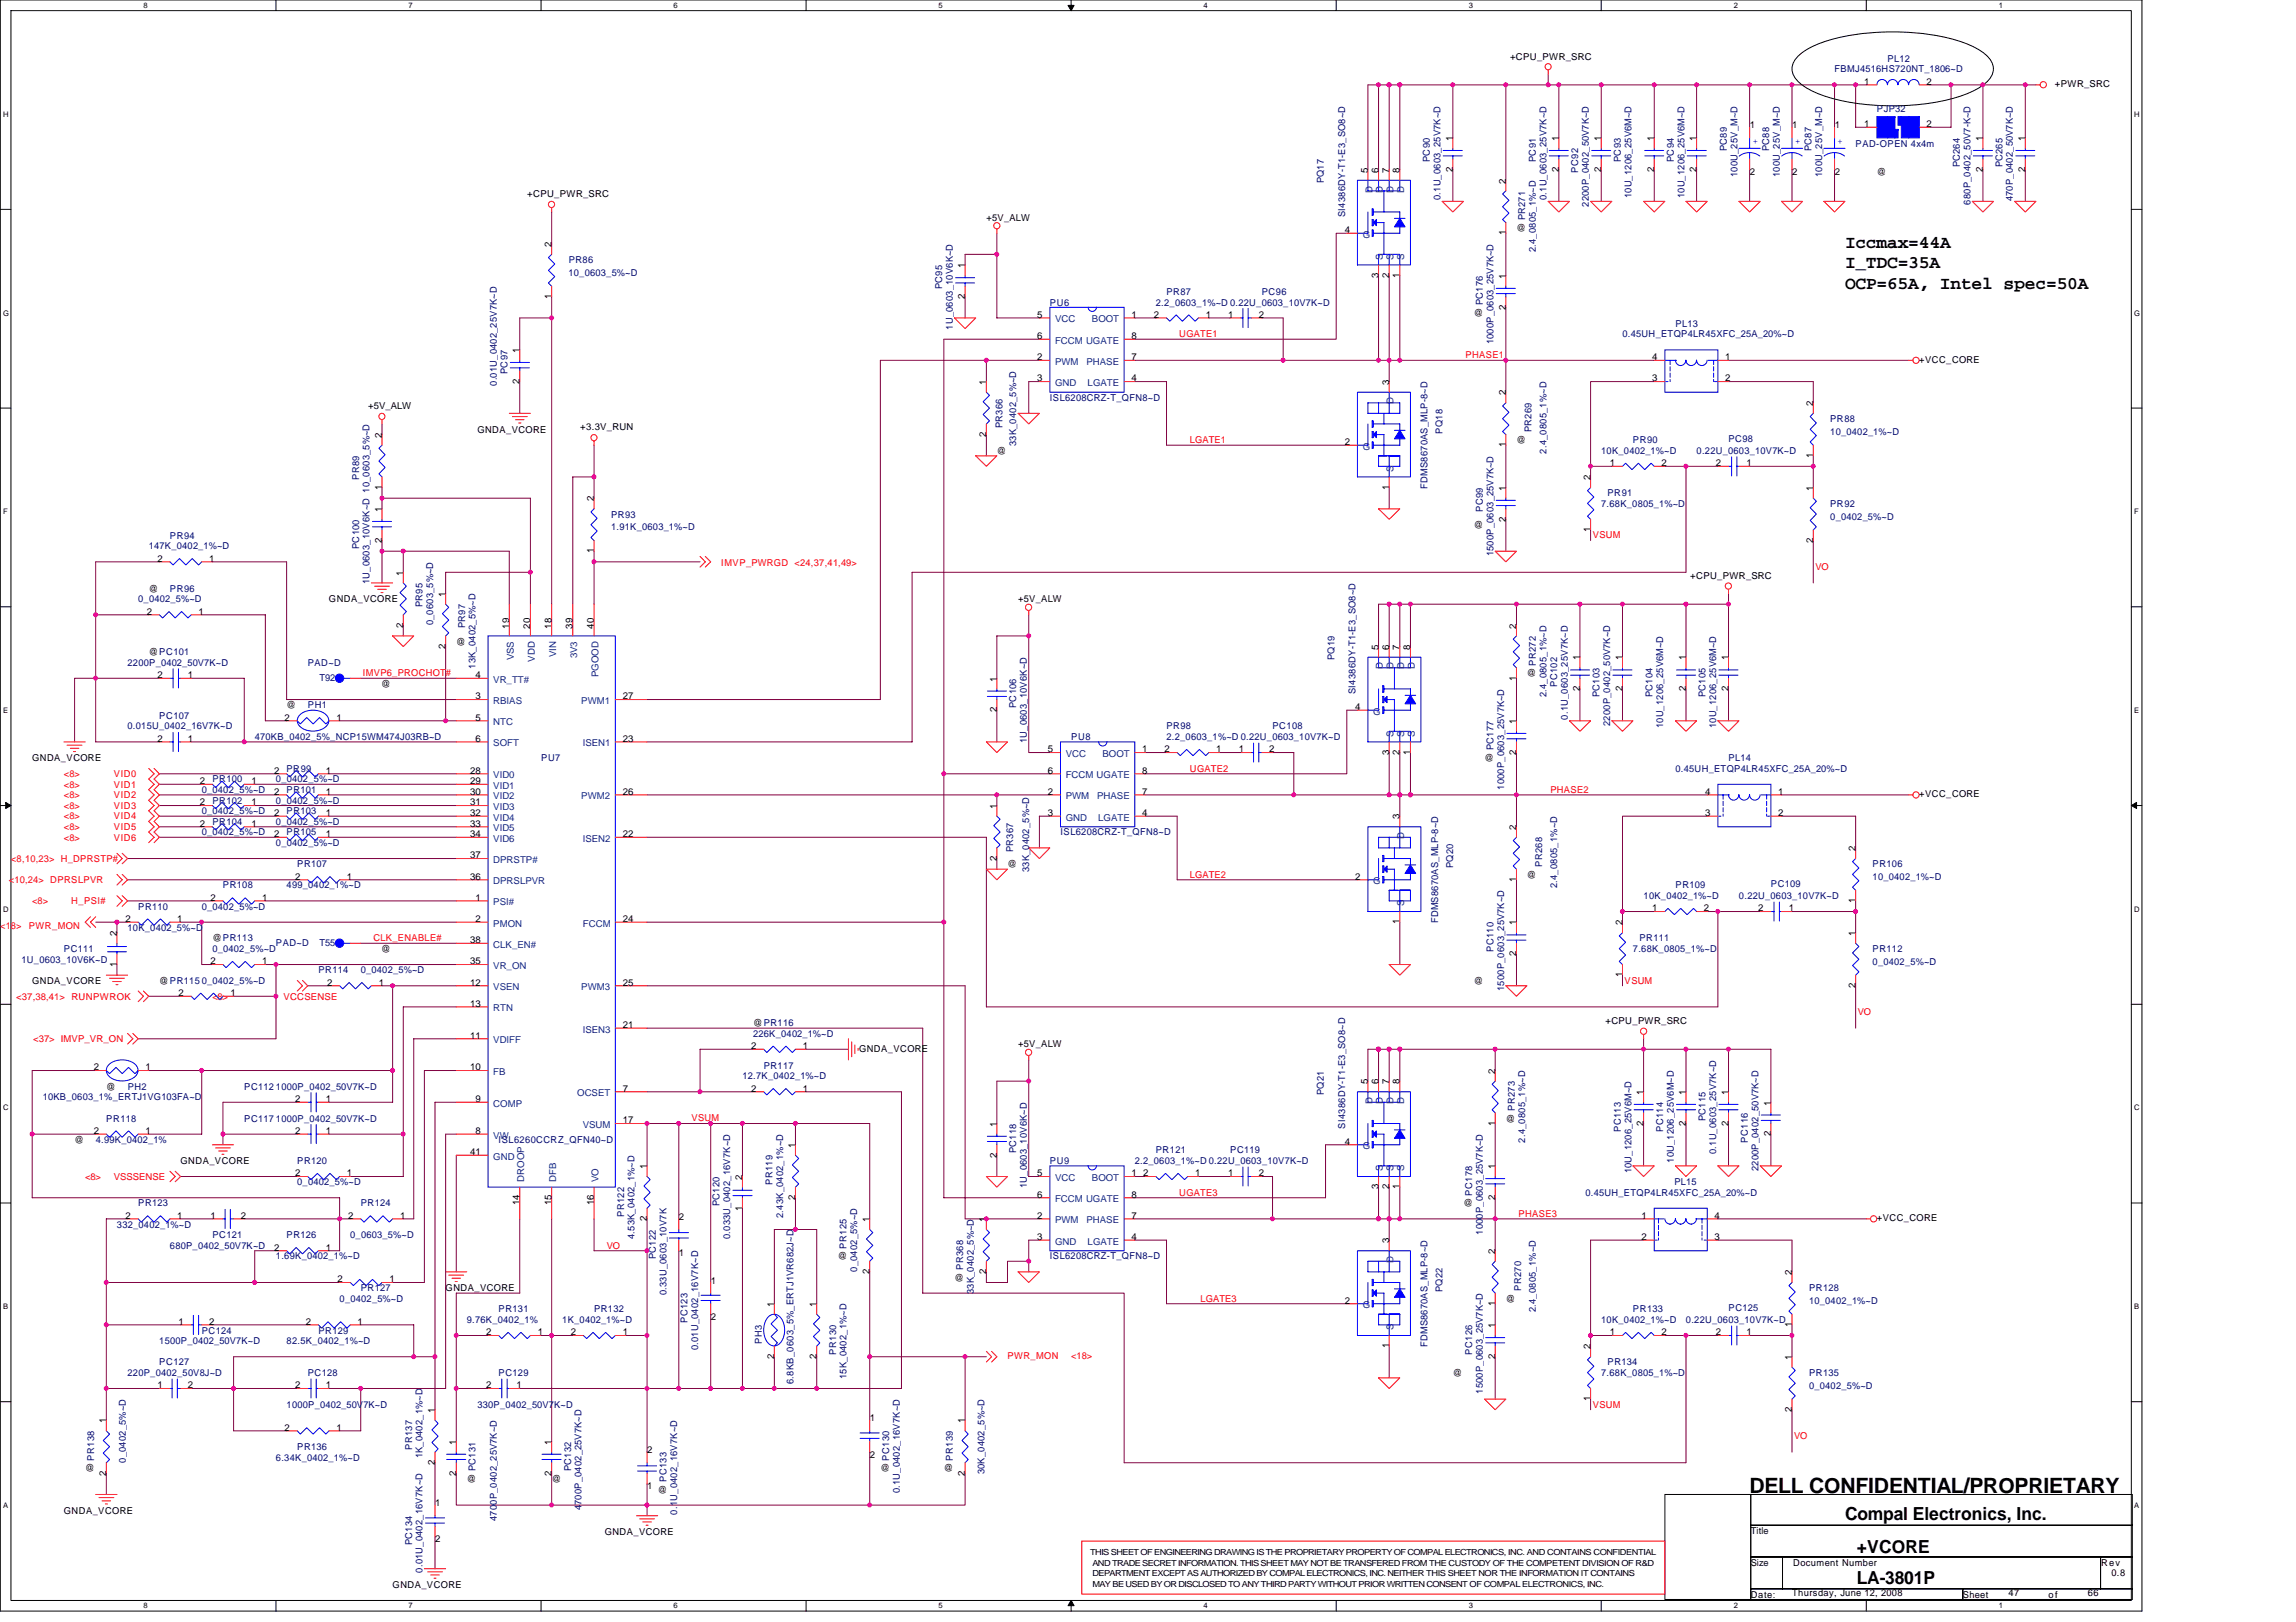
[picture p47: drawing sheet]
<svg xmlns="http://www.w3.org/2000/svg" width="297mm" height="210mm" viewBox="0 0 297 210" stroke-linecap="round" stroke-linejoin="round" font-family="sans-serif">
<defs><g id="words">
<text font-size="2.7" x="226.4" y="193.2">DELL CONFIDENTIAL/PROPRIETARY</text>
<g font-size="2.3">
<text x="238.7" y="32.1">Iccmax=44A</text>
<text x="238.7" y="34.7">I_TDC=35A</text>
<text x="238.7" y="37.4">OCP=65A, Intel spec=50A</text>
<text x="238.7" y="196.7">Compal Electronics, Inc.</text>
<text x="240.2" y="200.9">+VCORE</text>
<text x="240.2" y="205">LA-3801P</text>
</g>
<g font-size="1.2">
<text x="195.4" y="7.7">+CPU_PWR_SRC</text>
<text x="241.2" y="11">1</text>
<text x="249.3" y="11">2</text>
<text x="265.8" y="11.3">+PWR_SRC</text>
<text x="226.4" y="16.6">1</text>
<text x="231.9" y="16.6">1</text>
<text x="237.4" y="16.6">1</text>
<text x="241.2" y="16.4">1</text>
<text x="249.3" y="16.4">2</text>
<text x="176.9" y="22.4" transform="rotate(-90 176.9 22.4)">5</text>
<text x="178.3" y="22.4" transform="rotate(-90 178.3 22.4)">6</text>
<text x="179.7" y="22.4" transform="rotate(-90 179.7 22.4)">7</text>
<text x="181.1" y="22.4" transform="rotate(-90 181.1 22.4)">8</text>
<text x="187.9" y="22.2" transform="rotate(-90 187.9 22.2)">2</text>
<text x="187.9" y="18.2" transform="rotate(-90 187.9 18.2)">1</text>
<text x="194.8" y="23.7" transform="rotate(-90 194.8 23.7)">2</text>
<text x="201.7" y="22.2" transform="rotate(-90 201.7 22.2)">2</text>
<text x="201.7" y="18.2" transform="rotate(-90 201.7 18.2)">1</text>
<text x="207.1" y="22.2" transform="rotate(-90 207.1 22.2)">2</text>
<text x="207.1" y="18.2" transform="rotate(-90 207.1 18.2)">1</text>
<text x="214" y="22.2" transform="rotate(-90 214 22.2)">2</text>
<text x="214" y="18.2" transform="rotate(-90 214 18.2)">1</text>
<text x="219.5" y="22.2" transform="rotate(-90 219.5 22.2)">2</text>
<text x="219.5" y="18.2" transform="rotate(-90 219.5 18.2)">1</text>
<text x="226.4" y="22.6">2</text>
<text x="231.9" y="22.6">2</text>
<text x="237.4" y="22.6">2</text>
<text x="242.8" y="22.7">@</text>
<text x="256.5" y="22.2" transform="rotate(-90 256.5 22.2)">2</text>
<text x="256.5" y="18.2" transform="rotate(-90 256.5 18.2)">1</text>
<text x="262" y="22.2" transform="rotate(-90 262 22.2)">2</text>
<text x="262" y="18.2" transform="rotate(-90 262 18.2)">1</text>
<text x="68.2" y="25.5">+CPU_PWR_SRC</text>
<text x="127.6" y="28.6">+5V_ALW</text>
<text x="196.2" y="29.9">@</text>
<text x="71.3" y="32" transform="rotate(-90 71.3 32)">2</text>
<text x="124.8" y="34.7" transform="rotate(-90 124.8 34.7)">1</text>
<text x="174" y="30.2">4</text>
<text x="178.3" y="35.9" transform="rotate(-90 178.3 35.9)">3</text>
<text x="179.7" y="35.9" transform="rotate(-90 179.7 35.9)">2</text>
<text x="181.1" y="35.9" transform="rotate(-90 181.1 35.9)">1</text>
<text x="194.8" y="30.5" transform="rotate(-90 194.8 30.5)">1</text>
<text x="71.3" y="38.7" transform="rotate(-90 71.3 38.7)">1</text>
<text x="124.8" y="38.7" transform="rotate(-90 124.8 38.7)">2</text>
<text x="134.2" y="41.1">5</text>
<text x="146.4" y="41.1">1</text>
<text x="149.3" y="41.1">2</text>
<text x="156" y="41.1">1</text>
<text x="158.9" y="41.1">1</text>
<text x="162.9" y="41.1">2</text>
<text x="190.7" y="40.9">@</text>
<text x="194.8" y="40.1" transform="rotate(-90 194.8 40.1)">2</text>
<text x="194.8" y="36.1" transform="rotate(-90 194.8 36.1)">1</text>
<text x="67.2" y="45.7" transform="rotate(-90 67.2 45.7)">1</text>
<text x="134.2" y="43.9">6</text>
<text x="134.2" y="46.6">2</text>
<text x="146.4" y="43.9">8</text>
<text x="146.4" y="46.6">7</text>
<text x="213.8" y="46.6">4</text>
<text x="223.2" y="46.6">1</text>
<text x="248.3" y="46.9">+VCC_CORE</text>
<text x="47.6" y="53">+5V_ALW</text>
<text x="67.2" y="49.7" transform="rotate(-90 67.2 49.7)">2</text>
<text x="127.6" y="49.8" transform="rotate(-90 127.6 49.8)">1</text>
<text x="134.2" y="49.4">3</text>
<text x="146.4" y="49.4">4</text>
<text x="179.7" y="49.8" transform="rotate(-90 179.7 49.8)">3</text>
<text x="194.8" y="51.2" transform="rotate(-90 194.8 51.2)">2</text>
<text x="213.8" y="49.4">3</text>
<text x="223.2" y="49.4">2</text>
<text x="234.6" y="52.5" transform="rotate(-90 234.6 52.5)">2</text>
<text x="49.4" y="56.7" transform="rotate(-90 49.4 56.7)">2</text>
<text x="61.8" y="56">GNDA_VCORE</text>
<text x="75.1" y="55.7">+3.3V_RUN</text>
<text x="127.6" y="56.5" transform="rotate(-90 127.6 56.5)">2</text>
<text x="129" y="58.7">@</text>
<text x="174" y="57.6">2</text>
<text x="194.8" y="57.9" transform="rotate(-90 194.8 57.9)">1</text>
<text x="196.2" y="57.4">@</text>
<text x="234.6" y="59.3" transform="rotate(-90 234.6 59.3)">1</text>
<text x="49.4" y="63.4" transform="rotate(-90 49.4 63.4)">1</text>
<text x="76.8" y="64.9" transform="rotate(-90 76.8 64.9)">2</text>
<text x="179.7" y="63.4" transform="rotate(-90 179.7 63.4)">1</text>
<text x="194.8" y="63.5" transform="rotate(-90 194.8 63.5)">1</text>
<text x="205.8" y="62.1" transform="rotate(-90 205.8 62.1)">2</text>
<text x="208.3" y="60.3">1</text>
<text x="215" y="60.3">2</text>
<text x="222" y="60.3">2</text>
<text x="225.9" y="60.3">1</text>
<text x="234.6" y="63.5" transform="rotate(-90 234.6 63.5)">1</text>
<text x="49.4" y="70.2" transform="rotate(-90 49.4 70.2)">2</text>
<text x="49.4" y="66.3" transform="rotate(-90 49.4 66.3)">1</text>
<text x="76.8" y="71.6" transform="rotate(-90 76.8 71.6)">1</text>
<text x="190.7" y="68.3">@</text>
<text x="194.8" y="67.5" transform="rotate(-90 194.8 67.5)">2</text>
<text x="205.8" y="68.9" transform="rotate(-90 205.8 68.9)">1</text>
<text x="234.6" y="70.2" transform="rotate(-90 234.6 70.2)">2</text>
<text x="19.2" y="76.6">@</text>
<text x="20.4" y="72.7">2</text>
<text x="27" y="72.7">1</text>
<text x="42.6" y="77.9">GNDA_VCORE</text>
<text x="52.2" y="74.5" transform="rotate(-90 52.2 74.5)">1</text>
<text x="57.6" y="77.2" transform="rotate(-90 57.6 77.2)">1</text>
<text x="131.7" y="77.9">+5V_ALW</text>
<text x="218.7" y="74.9">+CPU_PWR_SRC</text>
<text x="19" y="79.5">2</text>
<text x="25.7" y="79.5">1</text>
<text x="52.2" y="81.2" transform="rotate(-90 52.2 81.2)">2</text>
<text x="57.6" y="83.9" transform="rotate(-90 57.6 83.9)">2</text>
<text x="59" y="83.4">@</text>
<text x="65.9" y="81.3" transform="rotate(-90 65.9 81.3)">19</text>
<text x="68.6" y="81.3" transform="rotate(-90 68.6 81.3)">20</text>
<text x="71.3" y="81.3" transform="rotate(-90 71.3 81.3)">18</text>
<text x="74.1" y="81.3" transform="rotate(-90 74.1 81.3)">39</text>
<text x="76.8" y="81.3" transform="rotate(-90 76.8 81.3)">40</text>
<text x="196.2" y="81.3" transform="rotate(-90 196.2 81.3)">2</text>
<text x="19.2" y="84.8">@PC101</text>
<text x="20.4" y="87.8">2</text>
<text x="24.3" y="87.8">1</text>
<text x="49.3" y="88.9">@</text>
<text x="61.5" y="87.8">4</text>
<text x="128.9" y="88.2" transform="rotate(-90 128.9 88.2)">1</text>
<text x="178.3" y="84.1" transform="rotate(-90 178.3 84.1)">5</text>
<text x="179.7" y="84.1" transform="rotate(-90 179.7 84.1)">6</text>
<text x="181.1" y="84.1" transform="rotate(-90 181.1 84.1)">7</text>
<text x="182.5" y="84.1" transform="rotate(-90 182.5 84.1)">8</text>
<text x="196.2" y="88.1" transform="rotate(-90 196.2 88.1)">1</text>
<text x="197.5" y="87.5">@</text>
<text x="204.4" y="89.4" transform="rotate(-90 204.4 89.4)">2</text>
<text x="204.4" y="85.5" transform="rotate(-90 204.4 85.5)">1</text>
<text x="209.9" y="89.4" transform="rotate(-90 209.9 89.4)">2</text>
<text x="209.9" y="85.5" transform="rotate(-90 209.9 85.5)">1</text>
<text x="218.1" y="89.4" transform="rotate(-90 218.1 89.4)">2</text>
<text x="218.1" y="85.5" transform="rotate(-90 218.1 85.5)">1</text>
<text x="223.6" y="89.4" transform="rotate(-90 223.6 89.4)">2</text>
<text x="223.6" y="85.5" transform="rotate(-90 223.6 85.5)">1</text>
<text x="20.4" y="96">2</text>
<text x="24.3" y="96">1</text>
<text x="36.8" y="93.3">2</text>
<text x="37.1" y="91.7">@</text>
<text x="43.5" y="93.3">1</text>
<text x="61.5" y="90.5">3</text>
<text x="61.5" y="93.3">5</text>
<text x="61.5" y="96">6</text>
<text x="80.6" y="96">23</text>
<text x="80.6" y="90.5">27</text>
<text x="128.9" y="92.2" transform="rotate(-90 128.9 92.2)">2</text>
<text x="175.3" y="91.9">4</text>
<text x="196.2" y="93.7" transform="rotate(-90 196.2 93.7)">1</text>
<text x="4.2" y="98.5">GNDA_VCORE</text>
<text x="25.8" y="101.5">2</text>
<text x="32.6" y="101.5">1</text>
<text x="35.5" y="100.1">2</text>
<text x="42.1" y="100.1">1</text>
<text x="60.8" y="100.1">28</text>
<text x="60.8" y="101.5">29</text>
<text x="135.6" y="100.1">6</text>
<text x="135.6" y="97.4">5</text>
<text x="147.8" y="97.4">1</text>
<text x="147.8" y="100.1">8</text>
<text x="150.7" y="97.4">2</text>
<text x="157.3" y="97.4">1</text>
<text x="160.3" y="97.4">1</text>
<text x="164.2" y="97.4">2</text>
<text x="179.7" y="97.7" transform="rotate(-90 179.7 97.7)">3</text>
<text x="181.1" y="97.7" transform="rotate(-90 181.1 97.7)">2</text>
<text x="182.5" y="97.7" transform="rotate(-90 182.5 97.7)">1</text>
<text x="192.1" y="98.5">@</text>
<text x="196.2" y="97.7" transform="rotate(-90 196.2 97.7)">2</text>
<text x="25.8" y="104.2">2</text>
<text x="25.8" y="107">2</text>
<text x="32.6" y="104.2">1</text>
<text x="32.6" y="107">1</text>
<text x="35.5" y="102.8">2</text>
<text x="35.5" y="105.6">2</text>
<text x="42.1" y="102.8">1</text>
<text x="42.1" y="105.6">1</text>
<text x="60.8" y="107">33</text>
<text x="60.8" y="102.8">30</text>
<text x="60.8" y="104.2">31</text>
<text x="60.8" y="105.6">32</text>
<text x="80.6" y="102.8">26</text>
<text x="128.9" y="104.7" transform="rotate(-90 128.9 104.7)">1</text>
<text x="135.6" y="102.8">2</text>
<text x="135.6" y="105.6">3</text>
<text x="147.8" y="105.6">4</text>
<text x="147.8" y="102.8">7</text>
<text x="181.1" y="106" transform="rotate(-90 181.1 106)">3</text>
<text x="196.2" y="107.4" transform="rotate(-90 196.2 107.4)">2</text>
<text x="220.6" y="105.6">3</text>
<text x="220.6" y="102.8">4</text>
<text x="230.1" y="102.8">1</text>
<text x="230.1" y="105.6">2</text>
<text x="248.3" y="103.2">+VCC_CORE</text>
<text x="35.5" y="108.3">2</text>
<text x="38.2" y="113.8">2</text>
<text x="42.1" y="108.3">1</text>
<text x="44.9" y="113.8">1</text>
<text x="60.8" y="113.8">36</text>
<text x="60.8" y="111.1">37</text>
<text x="60.8" y="108.3">34</text>
<text x="80.6" y="108.3">22</text>
<text x="128.9" y="111.4" transform="rotate(-90 128.9 111.4)">2</text>
<text x="130.3" y="112.2">@</text>
<text x="175.3" y="113.8">2</text>
<text x="197.5" y="113.6">@</text>
<text x="240" y="110.2" transform="rotate(-90 240 110.2)">2</text>
<text x="16.3" y="119.3">2</text>
<text x="22.9" y="119.3">1</text>
<text x="27.2" y="116.6">2</text>
<text x="33.9" y="116.6">1</text>
<text x="61.5" y="119.3">2</text>
<text x="61.5" y="116.6">1</text>
<text x="80.6" y="119.3">24</text>
<text x="181.1" y="119.6" transform="rotate(-90 181.1 119.6)">1</text>
<text x="196.2" y="119.8" transform="rotate(-90 196.2 119.8)">1</text>
<text x="196.2" y="114.1" transform="rotate(-90 196.2 114.1)">1</text>
<text x="209.9" y="119.8" transform="rotate(-90 209.9 119.8)">2</text>
<text x="213.8" y="117.9">1</text>
<text x="220.4" y="117.9">2</text>
<text x="227.5" y="117.9">2</text>
<text x="231.4" y="117.9">1</text>
<text x="240" y="116.9" transform="rotate(-90 240 116.9)">1</text>
<text x="15.1" y="125.1" transform="rotate(-90 15.1 125.1)">1</text>
<text x="15.1" y="121.1" transform="rotate(-90 15.1 121.1)">2</text>
<text x="27.2" y="124.8">2</text>
<text x="27.5" y="121.8">@PR113</text>
<text x="33.9" y="124.8">1</text>
<text x="49.3" y="123.2">@</text>
<text x="60.8" y="122">38</text>
<text x="60.8" y="124.8">35</text>
<text x="196.2" y="123.7" transform="rotate(-90 196.2 123.7)">2</text>
<text x="240" y="121.1" transform="rotate(-90 240 121.1)">1</text>
<text x="4.2" y="127.3">GNDA_VCORE</text>
<text x="20.6" y="127.3">@PR115 0_0402_5%~D</text>
<text x="23.1" y="128.9">2</text>
<text x="29.8" y="128.9">1</text>
<text x="42.3" y="127.6">2</text>
<text x="49" y="127.6">1</text>
<text x="60.8" y="130.3">13</text>
<text x="60.8" y="127.6">12</text>
<text x="80.6" y="127.6">25</text>
<text x="190.7" y="127.3">@</text>
<text x="209.9" y="126.5" transform="rotate(-90 209.9 126.5)">1</text>
<text x="240" y="127.8" transform="rotate(-90 240 127.8)">2</text>
<text x="60.8" y="134.4">11</text>
<text x="80.6" y="133">21</text>
<text x="97.2" y="135.8">2</text>
<text x="97.4" y="132.8">@PR116</text>
<text x="103.9" y="135.8">1</text>
<text x="111.1" y="136.1">GNDA_VCORE</text>
<text x="131.7" y="135.6">+5V_ALW</text>
<text x="207.7" y="132.5">+CPU_PWR_SRC</text>
<text x="12.1" y="138.5">2</text>
<text x="13.8" y="141">@</text>
<text x="18.8" y="138.5">1</text>
<text x="38.2" y="142.6">2</text>
<text x="42.1" y="142.6">1</text>
<text x="60.8" y="138.5">10</text>
<text x="61.5" y="142.6">9</text>
<text x="80.6" y="141.3">7</text>
<text x="97.2" y="141.3">2</text>
<text x="103.9" y="141.3">1</text>
<text x="176.9" y="140.3" transform="rotate(-90 176.9 140.3)">5</text>
<text x="178.3" y="140.3" transform="rotate(-90 178.3 140.3)">6</text>
<text x="179.7" y="140.3" transform="rotate(-90 179.7 140.3)">7</text>
<text x="181.1" y="140.3" transform="rotate(-90 181.1 140.3)">8</text>
<text x="193.4" y="139" transform="rotate(-90 193.4 139)">2</text>
<text x="212.6" y="141.7" transform="rotate(-90 212.6 141.7)">1</text>
<text x="218.1" y="141.7" transform="rotate(-90 218.1 141.7)">1</text>
<text x="223.6" y="141.7" transform="rotate(-90 223.6 141.7)">1</text>
<text x="229.1" y="143.1" transform="rotate(-90 229.1 143.1)">1</text>
<text x="9.6" y="147.9">@</text>
<text x="12.1" y="146.7">2</text>
<text x="18.8" y="146.7">1</text>
<text x="38.2" y="146.7">2</text>
<text x="42.1" y="146.7">1</text>
<text x="60.8" y="149.5">41</text>
<text x="61.5" y="146.7">8</text>
<text x="80.6" y="145.4">17</text>
<text x="102.9" y="148.5" transform="rotate(-90 102.9 148.5)">1</text>
<text x="128.9" y="149.8" transform="rotate(-90 128.9 149.8)">2</text>
<text x="128.9" y="145.8" transform="rotate(-90 128.9 145.8)">1</text>
<text x="174" y="148.1">4</text>
<text x="193.4" y="145.7" transform="rotate(-90 193.4 145.7)">1</text>
<text x="194.8" y="145.1">@</text>
<text x="212.6" y="145.7" transform="rotate(-90 212.6 145.7)">2</text>
<text x="218.1" y="145.7" transform="rotate(-90 218.1 145.7)">2</text>
<text x="223.6" y="145.7" transform="rotate(-90 223.6 145.7)">2</text>
<text x="229.1" y="147" transform="rotate(-90 229.1 147)">2</text>
<text x="23.4" y="150.6">GNDA_VCORE</text>
<text x="38.2" y="152.2">2</text>
<text x="44.9" y="152.2">1</text>
<text x="67.2" y="156" transform="rotate(-90 67.2 156)">14</text>
<text x="71.3" y="156" transform="rotate(-90 71.3 156)">15</text>
<text x="76.8" y="156" transform="rotate(-90 76.8 156)">16</text>
<text x="83.7" y="151.3" transform="rotate(-90 83.7 151.3)">1</text>
<text x="96" y="152.7" transform="rotate(-90 96 152.7)">2</text>
<text x="102.9" y="155.3" transform="rotate(-90 102.9 155.3)">2</text>
<text x="134.2" y="155">6</text>
<text x="134.2" y="152.2">5</text>
<text x="146.4" y="152.2">1</text>
<text x="146.4" y="155">8</text>
<text x="147.9" y="152.2">2</text>
<text x="154.6" y="152.2">1</text>
<text x="158.9" y="152.2">1</text>
<text x="162.9" y="152.2">2</text>
<text x="178.3" y="153.9" transform="rotate(-90 178.3 153.9)">3</text>
<text x="179.7" y="153.9" transform="rotate(-90 179.7 153.9)">2</text>
<text x="181.1" y="153.9" transform="rotate(-90 181.1 153.9)">1</text>
<text x="193.4" y="155.3" transform="rotate(-90 193.4 155.3)">2</text>
<text x="193.4" y="151.3" transform="rotate(-90 193.4 151.3)">1</text>
<text x="16.3" y="157.7">2</text>
<text x="22.9" y="157.7">1</text>
<text x="27.2" y="157.7">1</text>
<text x="31.2" y="157.7">2</text>
<text x="35.5" y="161.8">2</text>
<text x="42.1" y="161.8">1</text>
<text x="45" y="157.7">2</text>
<text x="51.7" y="157.7">1</text>
<text x="83.7" y="158" transform="rotate(-90 83.7 158)">2</text>
<text x="87.8" y="157.9">2</text>
<text x="96" y="156.7" transform="rotate(-90 96 156.7)">1</text>
<text x="112.5" y="158.2" transform="rotate(-90 112.5 158.2)">1</text>
<text x="127.6" y="158.2" transform="rotate(-90 127.6 158.2)">1</text>
<text x="134.2" y="157.7">2</text>
<text x="134.2" y="160.5">3</text>
<text x="146.4" y="160.5">4</text>
<text x="146.4" y="157.7">7</text>
<text x="179.7" y="160.9" transform="rotate(-90 179.7 160.9)">3</text>
<text x="189.3" y="156.1">@</text>
<text x="212.4" y="157.7">1</text>
<text x="212.4" y="160.5">2</text>
<text x="221.8" y="160.5">3</text>
<text x="221.8" y="157.7">4</text>
<text x="242.8" y="158">+VCC_CORE</text>
<text x="43.7" y="165.9">2</text>
<text x="50.4" y="165.9">1</text>
<text x="57.7" y="167.1">GNDA_VCORE</text>
<text x="87.8" y="162.6">1</text>
<text x="92" y="166.1">1</text>
<text x="108.4" y="163">@</text>
<text x="112.5" y="164.9" transform="rotate(-90 112.5 164.9)">2</text>
<text x="123.5" y="165.7">@</text>
<text x="127.6" y="164.9" transform="rotate(-90 127.6 164.9)">2</text>
<text x="193.4" y="162.3" transform="rotate(-90 193.4 162.3)">2</text>
<text x="231.8" y="165" transform="rotate(-90 231.8 165)">2</text>
<text x="23.1" y="171.4">1</text>
<text x="27" y="171.4">2</text>
<text x="39.6" y="171.4">2</text>
<text x="46.3" y="171.4">1</text>
<text x="62.9" y="172.8">2</text>
<text x="69.6" y="172.8">1</text>
<text x="73.8" y="172.8">2</text>
<text x="80.6" y="172.8">1</text>
<text x="92" y="170.8">2</text>
<text x="100.2" y="169.1" transform="rotate(-90 100.2 169.1)">1</text>
<text x="105.6" y="169.1" transform="rotate(-90 105.6 169.1)">1</text>
<text x="174" y="168.7">2</text>
<text x="193.4" y="171.9" transform="rotate(-90 193.4 171.9)">1</text>
<text x="193.4" y="169" transform="rotate(-90 193.4 169)">1</text>
<text x="194.8" y="168.5">@</text>
<text x="208.3" y="172.8">1</text>
<text x="215" y="172.8">2</text>
<text x="222" y="172.8">2</text>
<text x="225.9" y="172.8">1</text>
<text x="231.8" y="171.7" transform="rotate(-90 231.8 171.7)">1</text>
<text x="20.4" y="179.7">1</text>
<text x="24.3" y="179.7">2</text>
<text x="38.2" y="179.7">2</text>
<text x="42.1" y="179.7">1</text>
<text x="62.9" y="179.7">2</text>
<text x="66.8" y="179.7">1</text>
<text x="100.2" y="175.9" transform="rotate(-90 100.2 175.9)">2</text>
<text x="105.6" y="175.9" transform="rotate(-90 105.6 175.9)">2</text>
<text x="179.7" y="174.5" transform="rotate(-90 179.7 174.5)">1</text>
<text x="188" y="178.1">@</text>
<text x="193.4" y="175.9" transform="rotate(-90 193.4 175.9)">2</text>
<text x="205.8" y="174.6" transform="rotate(-90 205.8 174.6)">2</text>
<text x="231.8" y="176" transform="rotate(-90 231.8 176)">1</text>
<text x="13.7" y="184.2" transform="rotate(-90 13.7 184.2)">1</text>
<text x="36.8" y="185.1">2</text>
<text x="43.5" y="185.1">1</text>
<text x="56.3" y="182.8" transform="rotate(-90 56.3 182.8)">1</text>
<text x="112.5" y="183.9">1</text>
<text x="124.8" y="184.2" transform="rotate(-90 124.8 184.2)">1</text>
<text x="205.8" y="181.3" transform="rotate(-90 205.8 181.3)">1</text>
<text x="231.8" y="182.7" transform="rotate(-90 231.8 182.7)">2</text>
<text x="11" y="190.4">@</text>
<text x="13.7" y="190.9" transform="rotate(-90 13.7 190.9)">2</text>
<text x="56.3" y="189.6" transform="rotate(-90 56.3 189.6)">2</text>
<text x="59" y="190.9" transform="rotate(-90 59 190.9)">2</text>
<text x="59" y="187" transform="rotate(-90 59 187)">1</text>
<text x="60.4" y="191.8">@</text>
<text x="71.3" y="190.9" transform="rotate(-90 71.3 190.9)">2</text>
<text x="71.3" y="187" transform="rotate(-90 71.3 187)">1</text>
<text x="71.4" y="191.8">@</text>
<text x="83.7" y="188.1">2</text>
<text x="112.5" y="188.6">2</text>
<text x="113.9" y="190.4">@</text>
<text x="122.1" y="190.4">@</text>
<text x="124.8" y="190.9" transform="rotate(-90 124.8 190.9)">2</text>
<text x="8.3" y="195.9">GNDA_VCORE</text>
<text x="56.3" y="194.9">1</text>
<text x="83.7" y="192.7">1</text>
<text x="85.1" y="193.1">@</text>
<text x="56.3" y="199.6">2</text>
<text x="78.2" y="198.6">GNDA_VCORE</text>
<text x="226.5" y="198.5">Title</text>
<text x="226.5" y="202.6">Size</text>
<text x="232" y="202.6">Document Number</text>
<text x="271.8" y="202.6">Rev</text>
<text x="273.2" y="204">0.8</text>
<text x="50.8" y="205.5">GNDA_VCORE</text>
<text x="226.5" y="206.7">Date:</text>
<text x="231.8" y="206.6">Thursday, June 12, 2008</text>
<text x="254" y="206.7">Sheet</text>
<text x="259.8" y="206.6">47</text>
<text x="265" y="206.7">o f</text>
<text x="270.1" y="206.6">66</text>
</g>
<g font-size="1.2" fill="#000080">
<text x="237.3" y="9.4">FBMJ4516HS720NT_1806~D</text>
<text x="244.2" y="8">PL12</text>
<text x="242.8" y="14.4">PJP32</text>
<text x="171.3" y="23.7" transform="rotate(-90 171.3 23.7)">PQ17</text>
<text x="185" y="21" transform="rotate(-90 185 21)">PC90</text>
<text x="198.7" y="21" transform="rotate(-90 198.7 21)">PC91</text>
<text x="204.2" y="22.3" transform="rotate(-90 204.2 22.3)">PC92</text>
<text x="209.7" y="21" transform="rotate(-90 209.7 21)">PC93</text>
<text x="216.5" y="21" transform="rotate(-90 216.5 21)">PC94</text>
<text x="223.4" y="19.6" transform="rotate(-90 223.4 19.6)">PC89</text>
<text x="224.8" y="22.9" transform="rotate(-90 224.8 22.9)">100U_25V_M~D</text>
<text x="228.9" y="19.6" transform="rotate(-90 228.9 19.6)">PC88</text>
<text x="230.2" y="22.9" transform="rotate(-90 230.2 22.9)">100U_25V_M~D</text>
<text x="234.4" y="19.6" transform="rotate(-90 234.4 19.6)">PC87</text>
<text x="235.7" y="22.9" transform="rotate(-90 235.7 22.9)">100U_25V_M~D</text>
<text x="240.1" y="19">PAD-OPEN 4x4m</text>
<text x="253.6" y="21.7" transform="rotate(-90 253.6 21.7)">PC264</text>
<text x="259.1" y="21.7" transform="rotate(-90 259.1 21.7)">PC265</text>
<text x="174" y="28.1" transform="rotate(-90 174 28.1)">SI4386DY-T1-E3_SO8~D</text>
<text x="186.3" y="25.9" transform="rotate(-90 186.3 25.9)">0.1U_0603_25V7K~D</text>
<text x="197.3" y="28.5" transform="rotate(-90 197.3 28.5)">PR271</text>
<text x="200.1" y="25.9" transform="rotate(-90 200.1 25.9)">0.1U_0603_25V7K~D</text>
<text x="205.5" y="26.8" transform="rotate(-90 205.5 26.8)">2200P_0402_50V7K~D</text>
<text x="211" y="25.7" transform="rotate(-90 211 25.7)">10U_1206_25V6M~D</text>
<text x="217.9" y="25.7" transform="rotate(-90 217.9 25.7)">10U_1206_25V6M~D</text>
<text x="254.9" y="26.5" transform="rotate(-90 254.9 26.5)">680P_0402_50V7-K~D</text>
<text x="260.4" y="26.1" transform="rotate(-90 260.4 26.1)">470P_0402_50V7K~D</text>
<text x="73.6" y="35.7">10_0603_5%~D</text>
<text x="73.6" y="34">PR86</text>
<text x="198.7" y="32.6" transform="rotate(-90 198.7 32.6)">2.4_0805_1%~D</text>
<text x="121.9" y="37.4" transform="rotate(-90 121.9 37.4)">PC95</text>
<text x="135.8" y="39.5">PU6</text>
<text x="149.5" y="39.5">2.2_0603_1%~D 0.22U_0603_10V7K~D</text>
<text x="150.9" y="38.2">PR87</text>
<text x="163.3" y="38.2">PC96</text>
<text x="191.8" y="39.5" transform="rotate(-90 191.8 39.5)">PC176</text>
<text x="123.3" y="42.7" transform="rotate(-90 123.3 42.7)">1U_0603_10V6K~D</text>
<text x="193.2" y="44.6" transform="rotate(-90 193.2 44.6)">1000P_0603_25V7K~D</text>
<text x="209.9" y="43.6">0.45UH_ETQP4LR45XFC_25A_20%~D</text>
<text x="216.8" y="42.3">PL13</text>
<text x="64.3" y="49.9" transform="rotate(-90 64.3 49.9)">0.01U_0402_25V7K~D</text>
<text x="65.7" y="48.4" transform="rotate(-90 65.7 48.4)">PC97</text>
<text x="135.8" y="51.9">ISL6208CRZ-T_QFN8~D</text>
<text x="129.7" y="55.4" transform="rotate(-90 129.7 55.4)">PR366</text>
<text x="131.5" y="57.7" transform="rotate(-90 131.5 57.7)">33K_0402_5%~D</text>
<text x="186.6" y="56.1" transform="rotate(-90 186.6 56.1)">PQ18</text>
<text x="198.1" y="56" transform="rotate(-90 198.1 56)">PR269</text>
<text x="200.1" y="58.7" transform="rotate(-90 200.1 58.7)">2.4_0805_1%~D</text>
<text x="207.2" y="58.7">10K_0402_1%~D</text>
<text x="211.3" y="57.4">PR90</text>
<text x="219.5" y="58.7">0.22U_0603_10V7K~D</text>
<text x="223.6" y="57.2">PC98</text>
<text x="236.8" y="54.6">PR88</text>
<text x="236.8" y="56.3">10_0402_1%~D</text>
<text x="46.5" y="62.1" transform="rotate(-90 46.5 62.1)">PR89</text>
<text x="184.7" y="63.2" transform="rotate(-90 184.7 63.2)">FDMS8670AS_MLP-8~D</text>
<text x="207.2" y="65.6">7.68K_0805_1%~D</text>
<text x="208" y="64.2">PR91</text>
<text x="236.8" y="65.6">PR92</text>
<text x="19.2" y="71.1">147K_0402_1%~D</text>
<text x="22" y="69.7">PR94</text>
<text x="46.5" y="71.1" transform="rotate(-90 46.5 71.1)">PC100</text>
<text x="79.1" y="67">PR93</text>
<text x="79.1" y="68.6">1.91K_0603_1%~D</text>
<text x="191.8" y="66.2" transform="rotate(-90 191.8 66.2)">PC99</text>
<text x="236.8" y="67.2">0_0402_5%~D</text>
<text x="17.9" y="77.9">0_0402_5%~D</text>
<text x="22" y="76.6">PR96</text>
<text x="47.8" y="75.6" transform="rotate(-90 47.8 75.6)">1U_0603_10V6K~D 10_0603_5%~D</text>
<text x="193.2" y="72" transform="rotate(-90 193.2 72)">1500P_0603_25V7K~D</text>
<text x="54.7" y="78.6" transform="rotate(-90 54.7 78.6)">PR95</text>
<text x="56" y="80.9" transform="rotate(-90 56 80.9)">0_0603_5%~D</text>
<text x="60.2" y="81.3" transform="rotate(-90 60.2 81.3)">PR97</text>
<text x="16.5" y="86.2">2200P_0402_50V7K~D</text>
<text x="39.8" y="86.2">PAD~D</text>
<text x="41.3" y="88.1">T92</text>
<text x="61.5" y="86.6" transform="rotate(-90 61.5 86.6)">13K_0402_5%~D</text>
<text x="172.6" y="85.4" transform="rotate(-90 172.6 85.4)">PQ19</text>
<text x="175.4" y="89.9" transform="rotate(-90 175.4 89.9)">SI4386DY-T1-E3_SO8~D</text>
<text x="198.7" y="86.1" transform="rotate(-90 198.7 86.1)">PR272</text>
<text x="201.4" y="88.9" transform="rotate(-90 201.4 88.9)">PC102</text>
<text x="16.5" y="94.4">0.015U_0402_16V7K~D</text>
<text x="20.6" y="93">PC107</text>
<text x="33" y="95.8">470KB_0402_5%_NCP15WM474J03RB~D</text>
<text x="39.8" y="91.7">PH1</text>
<text x="131.5" y="91.6" transform="rotate(-90 131.5 91.6)">PC106</text>
<text x="138.6" y="95.8">PU8</text>
<text x="150.9" y="94.4">PR98</text>
<text x="150.9" y="95.8">2.2_0603_1%~D 0.22U_0603_10V7K~D</text>
<text x="164.6" y="94.4">PC108</text>
<text x="200.1" y="90.3" transform="rotate(-90 200.1 90.3)">2.4_0805_1%~D</text>
<text x="202.8" y="93.1" transform="rotate(-90 202.8 93.1)">0.1U_0603_25V7K~D</text>
<text x="206.9" y="90.3" transform="rotate(-90 206.9 90.3)">PC103</text>
<text x="208.3" y="94" transform="rotate(-90 208.3 94)">2200P_0402_50V7K~D</text>
<text x="213.8" y="90.3" transform="rotate(-90 213.8 90.3)">PC104</text>
<text x="215.2" y="94.2" transform="rotate(-90 215.2 94.2)">10U_1206_25V6M~D</text>
<text x="220.6" y="90.3" transform="rotate(-90 220.6 90.3)">PC105</text>
<text x="222" y="94.2" transform="rotate(-90 222 94.2)">10U_1206_25V6M~D</text>
<text x="27.5" y="101.3">PR100</text>
<text x="35.7" y="101.3">0_0402_5%~D</text>
<text x="37.1" y="99.9">PR99</text>
<text x="70" y="98.5">PU7</text>
<text x="132.9" y="96.2" transform="rotate(-90 132.9 96.2)">1U_0603_10V6K~D</text>
<text x="193.2" y="97.1" transform="rotate(-90 193.2 97.1)">PC177</text>
<text x="216.8" y="99.9">0.45UH_ETQP4LR45XFC_25A_20%~D</text>
<text x="223.6" y="98.5">PL14</text>
<text x="26.1" y="105.4">0_0402_5%~D</text>
<text x="26.1" y="102.6">0_0402_5%~D</text>
<text x="27.5" y="104">PR102</text>
<text x="27.5" y="106.7">PR104</text>
<text x="35.7" y="104">0_0402_5%~D</text>
<text x="35.7" y="106.7">0_0402_5%~D</text>
<text x="37.1" y="102.6">PR101</text>
<text x="37.1" y="105.4">PR103</text>
<text x="194.6" y="102.2" transform="rotate(-90 194.6 102.2)">1000P_0603_25V7K~D</text>
<text x="26.1" y="108.1">0_0402_5%~D</text>
<text x="35.7" y="109.5">0_0402_5%~D</text>
<text x="37.1" y="108.1">PR105</text>
<text x="38.5" y="112.2">PR107</text>
<text x="131.1" y="110.3" transform="rotate(-90 131.1 110.3)">PR367</text>
<text x="133.1" y="112.9" transform="rotate(-90 133.1 112.9)">33K_0402_5%~D</text>
<text x="137.2" y="108.1">ISL6208CRZ-T_QFN8~D</text>
<text x="188" y="112.3" transform="rotate(-90 188 112.3)">PQ20</text>
<text x="199.5" y="112.2" transform="rotate(-90 199.5 112.2)">PR268</text>
<text x="242.3" y="112.2">PR106</text>
<text x="242.3" y="113.9">10_0402_1%~D</text>
<text x="17.9" y="117.7">PR110</text>
<text x="26.1" y="117.7">0_0402_5%~D</text>
<text x="28.8" y="115">PR108</text>
<text x="37.1" y="115">499_0402_1%~D</text>
<text x="186.1" y="119.5" transform="rotate(-90 186.1 119.5)">FDMS8670AS_MLP-8~D</text>
<text x="201.4" y="114.9" transform="rotate(-90 201.4 114.9)">2.4_0805_1%~D</text>
<text x="212.6" y="116.3">10K_0402_1%~D</text>
<text x="216.8" y="115">PR109</text>
<text x="225" y="116.3">0.22U_0603_10V7K~D</text>
<text x="229.1" y="114.8">PC109</text>
<text x="2.8" y="124.6">1U_0603_10V6K~D</text>
<text x="8.3" y="123.2">PC111</text>
<text x="16.5" y="120.5">10K_0402_5%~D</text>
<text x="27.5" y="123.2">0_0402_5%~D</text>
<text x="35.7" y="122.4">PAD~D</text>
<text x="41.2" y="125.9">PR114</text>
<text x="41.3" y="122.4">T55</text>
<text x="46.7" y="125.9">0_0402_5%~D</text>
<text x="193.2" y="123.2" transform="rotate(-90 193.2 123.2)">PC110</text>
<text x="211.3" y="123.2">7.68K_0805_1%~D</text>
<text x="212.1" y="121.8">PR111</text>
<text x="242.3" y="123.2">PR112</text>
<text x="242.3" y="124.8">0_0402_5%~D</text>
<text x="194.6" y="128.2" transform="rotate(-90 194.6 128.2)">1500P_0603_25V7K~D</text>
<text x="97.4" y="134.2">226K_0402_1%~D</text>
<text x="5.5" y="142.4">10KB_0603_1%_ERTJ1VG103FA~D</text>
<text x="16.5" y="141">PH2</text>
<text x="31.6" y="141">PC112 1000P_0402_50V7K~D</text>
<text x="96.1" y="139.7">12.7K_0402_1%~D</text>
<text x="98.8" y="138.3">PR117</text>
<text x="171.3" y="141.7" transform="rotate(-90 171.3 141.7)">PQ21</text>
<text x="196" y="143.7" transform="rotate(-90 196 143.7)">PR273</text>
<text x="12.4" y="147.9">4.99K_0402_1%</text>
<text x="13.8" y="145.1">PR118</text>
<text x="31.6" y="145.1">PC117 1000P_0402_50V7K~D</text>
<text x="64.5" y="147.9">ISL6260CCRZ_QFN40~D</text>
<text x="131.5" y="149.2" transform="rotate(-90 131.5 149.2)">PC118</text>
<text x="149.5" y="149.3">PR121</text>
<text x="159.1" y="149.3">PC119</text>
<text x="174" y="146.1" transform="rotate(-90 174 146.1)">SI4386DY-T1-E3_SO8~D</text>
<text x="197.3" y="147.9" transform="rotate(-90 197.3 147.9)">2.4_0805_1%~D</text>
<text x="209.7" y="146.5" transform="rotate(-90 209.7 146.5)">PC113</text>
<text x="215.2" y="146.5" transform="rotate(-90 215.2 146.5)">PC114</text>
<text x="220.6" y="145.1" transform="rotate(-90 220.6 145.1)">PC115</text>
<text x="222" y="149.4" transform="rotate(-90 222 149.4)">0.1U_0603_25V7K~D</text>
<text x="226.1" y="147.9" transform="rotate(-90 226.1 147.9)">PC116</text>
<text x="38.5" y="150.6">PR120</text>
<text x="38.5" y="153.4">0_0402_5%~D</text>
<text x="99.9" y="153.4" transform="rotate(-90 99.9 153.4)">PR119</text>
<text x="132.9" y="153.8" transform="rotate(-90 132.9 153.8)">1U_0603_10V6K~D</text>
<text x="135.8" y="150.6">PU9</text>
<text x="146.8" y="150.6">2.2_0603_1%~D 0.22U_0603_10V7K~D</text>
<text x="190.5" y="154.7" transform="rotate(-90 190.5 154.7)">PC178</text>
<text x="205.1" y="154.7">0.45UH_ETQP4LR45XFC_25A_20%~D</text>
<text x="211" y="151.8" transform="rotate(-90 211 151.8)">10U_1206_25V6M~D</text>
<text x="216.5" y="150.5" transform="rotate(-90 216.5 150.5)">10U_1206_25V6M~D</text>
<text x="216.6" y="153.4">PL15</text>
<text x="227.5" y="151.6" transform="rotate(-90 227.5 151.6)">2200P_0402_50V7K~D</text>
<text x="15.1" y="158.9">332_0402_1%~D</text>
<text x="17.9" y="156.1">PR123</text>
<text x="22" y="161.6">680P_0402_50V7K~D</text>
<text x="27.5" y="160.2">PC121</text>
<text x="37.1" y="160.2">PR126</text>
<text x="45.3" y="160.2">0_0603_5%~D</text>
<text x="46.7" y="156.1">PR124</text>
<text x="80.7" y="157.5" transform="rotate(-90 80.7 157.5)">PR122</text>
<text x="82.1" y="160.3" transform="rotate(-90 82.1 160.3)">4.53K_0402_1%~D</text>
<text x="93.1" y="156.1" transform="rotate(-90 93.1 156.1)">PC120</text>
<text x="94.5" y="160.3" transform="rotate(-90 94.5 160.3)">0.033U_0402_16V7K~D</text>
<text x="101.3" y="157.6" transform="rotate(-90 101.3 157.6)">2.43K_0402_1%~D</text>
<text x="109.5" y="161.6" transform="rotate(-90 109.5 161.6)">PR125</text>
<text x="191.8" y="159.8" transform="rotate(-90 191.8 159.8)">1000P_0603_25V7K~D</text>
<text x="35.7" y="163">1.69K_0402_1%~D</text>
<text x="46.7" y="167.1">PR127</text>
<text x="84.9" y="162.9" transform="rotate(-90 84.9 162.9)">PC122</text>
<text x="86.2" y="167.6" transform="rotate(-90 86.2 167.6)">0.33U_0603_10V7K</text>
<text x="110.9" y="164.6" transform="rotate(-90 110.9 164.6)">0_0402_5%~D</text>
<text x="124.6" y="164.3" transform="rotate(-90 124.6 164.3)">PR368</text>
<text x="126" y="167.5" transform="rotate(-90 126 167.5)">33K_0402_5%~D</text>
<text x="135.8" y="163">ISL6208CRZ-T_QFN8~D</text>
<text x="186.6" y="167.2" transform="rotate(-90 186.6 167.2)">PQ22</text>
<text x="196.8" y="167.1" transform="rotate(-90 196.8 167.1)">PR270</text>
<text x="234" y="167.1">PR128</text>
<text x="20.6" y="173.9">1500P_0402_50V7K~D</text>
<text x="26.1" y="172.6">PC124</text>
<text x="37.1" y="173.9">82.5K_0402_1%~D</text>
<text x="41.2" y="172.6">PR129</text>
<text x="43.9" y="168.5">0_0402_5%~D</text>
<text x="60.4" y="171.2">9.76K_0402_1%</text>
<text x="64.5" y="169.8">PR131</text>
<text x="72.7" y="171.2">1K_0402_1%~D</text>
<text x="76.9" y="169.8">PR132</text>
<text x="89" y="171.2" transform="rotate(-90 89 171.2)">PC123</text>
<text x="98.6" y="173.9" transform="rotate(-90 98.6 173.9)">PH3</text>
<text x="198.7" y="169.8" transform="rotate(-90 198.7 169.8)">2.4_0805_1%~D</text>
<text x="207.2" y="171.2">10K_0402_1%~D</text>
<text x="211.3" y="169.8">PR133</text>
<text x="218.1" y="171.2">0.22U_0603_10V7K~D</text>
<text x="223.6" y="169.7">PC125</text>
<text x="234" y="168.7">10_0402_1%~D</text>
<text x="16.5" y="178.1">220P_0402_50V8J~D</text>
<text x="20.6" y="176.7">PC127</text>
<text x="39.8" y="178.1">PC128</text>
<text x="64.5" y="178.1">PC129</text>
<text x="90.3" y="174.8" transform="rotate(-90 90.3 174.8)">0.01U_0402_16V7K~D</text>
<text x="102.7" y="179.1" transform="rotate(-90 102.7 179.1)">6.8KB_0603_5%_ERTJ1VR682J~D</text>
<text x="108.2" y="175.3" transform="rotate(-90 108.2 175.3)">PR130</text>
<text x="109.5" y="178.5" transform="rotate(-90 109.5 178.5)">15K_0402_1%~D</text>
<text x="184.7" y="174.3" transform="rotate(-90 184.7 174.3)">FDMS8670AS_MLP-8~D</text>
<text x="190.5" y="175.3" transform="rotate(-90 190.5 175.3)">PC126</text>
<text x="207.2" y="178.1">7.68K_0805_1%~D</text>
<text x="208" y="176.7">PR134</text>
<text x="234" y="178.1">PR135</text>
<text x="234" y="179.7">0_0402_5%~D</text>
<text x="37.1" y="182.2">1000P_0402_50V7K~D</text>
<text x="61.8" y="182.2">330P_0402_50V7K~D</text>
<text x="191.8" y="180.4" transform="rotate(-90 191.8 180.4)">1500P_0603_25V7K~D</text>
<text x="12.2" y="189" transform="rotate(-90 12.2 189)">PR138</text>
<text x="16.3" y="189.3" transform="rotate(-90 16.3 189.3)">0_0402_5%~D</text>
<text x="35.7" y="189">6.34K_0402_1%~D</text>
<text x="38.5" y="187.7">PR136</text>
<text x="53.3" y="187.6" transform="rotate(-90 53.3 187.6)">PR137</text>
<text x="54.7" y="188.7" transform="rotate(-90 54.7 188.7)">1K_0402_1%~D</text>
<text x="61.5" y="190.4" transform="rotate(-90 61.5 190.4)">PC131</text>
<text x="73.9" y="190.4" transform="rotate(-90 73.9 190.4)">PC132</text>
<text x="86.2" y="191.7" transform="rotate(-90 86.2 191.7)">PC133</text>
<text x="115" y="189" transform="rotate(-90 115 189)">PC130</text>
<text x="123.3" y="189" transform="rotate(-90 123.3 189)">PR139</text>
<text x="127.4" y="190.8" transform="rotate(-90 127.4 190.8)">30K_0402_5%~D</text>
<text x="64.3" y="196.8" transform="rotate(-90 64.3 196.8)">4700P_0402_25V7K~D</text>
<text x="75.2" y="195.5" transform="rotate(-90 75.2 195.5)">4700P_0402_25V7K~D</text>
<text x="87.6" y="196" transform="rotate(-90 87.6 196)">0.1U_0402_16V7K~D</text>
<text x="116.4" y="193.3" transform="rotate(-90 116.4 193.3)">0.1U_0402_16V7K~D</text>
<text x="53.3" y="200" transform="rotate(-90 53.3 200)">PC134</text>
<text x="54.7" y="203.6" transform="rotate(-90 54.7 203.6)">0.01U_0402_16V7K~D</text>
</g>
<g font-size="1.2" fill="#00f">
<text x="226.8" y="18.7">+</text>
<text x="232.3" y="18.7">+</text>
<text x="237.7" y="18.7">+</text>
</g>
<g font-size="1.2" fill="#004080">
<text x="177.5" y="24.9" transform="rotate(-90 177.5 24.9)">D</text>
<text x="178.9" y="24.9" transform="rotate(-90 178.9 24.9)">D</text>
<text x="180.3" y="24.9" transform="rotate(-90 180.3 24.9)">D</text>
<text x="181.7" y="24.9" transform="rotate(-90 181.7 24.9)">D</text>
<text x="176.3" y="30.8">G</text>
<text x="178.9" y="33.6" transform="rotate(-90 178.9 33.6)">S</text>
<text x="180.3" y="33.6" transform="rotate(-90 180.3 33.6)">S</text>
<text x="181.7" y="33.6" transform="rotate(-90 181.7 33.6)">S</text>
<text x="136.5" y="41.7">VCC</text>
<text x="141.3" y="41.7">BOOT</text>
<text x="136.5" y="44.5">FCCM UGATE</text>
<text x="136.5" y="47.2">PWM</text>
<text x="140.6" y="47.2">PHASE</text>
<text x="136.5" y="50">GND</text>
<text x="140.7" y="50">LGATE</text>
<text x="180.3" y="52.3" transform="rotate(-90 180.3 52.3)">D</text>
<text x="176.3" y="58.2">G</text>
<text x="180.3" y="61" transform="rotate(-90 180.3 61)">S</text>
<text x="63.8" y="88.3">VR_TT#</text>
<text x="66.5" y="85.4" transform="rotate(-90 66.5 85.4)">VSS</text>
<text x="69.2" y="85.6" transform="rotate(-90 69.2 85.6)">VDD</text>
<text x="71.9" y="85" transform="rotate(-90 71.9 85)">VIN</text>
<text x="74.7" y="85.2" transform="rotate(-90 74.7 85.2)">3V3</text>
<text x="77.4" y="87.6" transform="rotate(-90 77.4 87.6)">PGOOD</text>
<text x="178.9" y="86.6" transform="rotate(-90 178.9 86.6)">D</text>
<text x="180.3" y="86.6" transform="rotate(-90 180.3 86.6)">D</text>
<text x="181.7" y="86.6" transform="rotate(-90 181.7 86.6)">D</text>
<text x="183" y="86.6" transform="rotate(-90 183 86.6)">D</text>
<text x="63.8" y="91.1">RBIAS</text>
<text x="63.8" y="93.9">NTC</text>
<text x="75.2" y="91.1">PWM1</text>
<text x="177.6" y="92.5">G</text>
<text x="180.3" y="95.3" transform="rotate(-90 180.3 95.3)">S</text>
<text x="181.7" y="95.3" transform="rotate(-90 181.7 95.3)">S</text>
<text x="183" y="95.3" transform="rotate(-90 183 95.3)">S</text>
<text x="63.8" y="96.6">SOFT</text>
<text x="63.8" y="100.7">VID0</text>
<text x="75.4" y="96.6">ISEN1</text>
<text x="137.9" y="100.7">FCCM UGATE</text>
<text x="137.9" y="98">VCC</text>
<text x="142.6" y="98">BOOT</text>
<text x="63.8" y="107.6">VID5</text>
<text x="63.8" y="102.1">VID1</text>
<text x="63.8" y="103.4">VID2</text>
<text x="63.8" y="104.8">VID3</text>
<text x="63.8" y="106.2">VID4</text>
<text x="75.2" y="103.4">PWM2</text>
<text x="137.9" y="103.4">PWM</text>
<text x="137.9" y="106.2">GND</text>
<text x="141.9" y="103.4">PHASE</text>
<text x="142.1" y="106.2">LGATE</text>
<text x="63.8" y="111.7">DPRSTP#</text>
<text x="63.8" y="108.9">VID6</text>
<text x="75.4" y="108.9">ISEN2</text>
<text x="181.7" y="108.6" transform="rotate(-90 181.7 108.6)">D</text>
<text x="63.8" y="119.9">PMON</text>
<text x="63.8" y="117.2">PSI#</text>
<text x="63.8" y="114.4">DPRSLPVR</text>
<text x="75.4" y="119.9">FCCM</text>
<text x="177.6" y="114.4">G</text>
<text x="181.7" y="117.3" transform="rotate(-90 181.7 117.3)">S</text>
<text x="63.8" y="122.6">CLK_EN#</text>
<text x="63.8" y="125.4">VR_ON</text>
<text x="63.8" y="130.9">RTN</text>
<text x="63.8" y="128.1">VSEN</text>
<text x="75.2" y="128.1">PWM3</text>
<text x="63.8" y="135">VDIFF</text>
<text x="75.4" y="133.6">ISEN3</text>
<text x="63.8" y="139.1">FB</text>
<text x="63.8" y="143.2">COMP</text>
<text x="74.7" y="141.9">OCSET</text>
<text x="177.5" y="142.9" transform="rotate(-90 177.5 142.9)">D</text>
<text x="178.9" y="142.9" transform="rotate(-90 178.9 142.9)">D</text>
<text x="180.3" y="142.9" transform="rotate(-90 180.3 142.9)">D</text>
<text x="181.7" y="142.9" transform="rotate(-90 181.7 142.9)">D</text>
<text x="63.8" y="147.3">VW</text>
<text x="75.4" y="146">VSUM</text>
<text x="176.3" y="148.7">G</text>
<text x="63.8" y="150.1">GND</text>
<text x="67.8" y="153" transform="rotate(-90 67.8 153)">DROOP</text>
<text x="71.9" y="153" transform="rotate(-90 71.9 153)">DFB</text>
<text x="77.4" y="153" transform="rotate(-90 77.4 153)">VO</text>
<text x="136.5" y="155.6">FCCM UGATE</text>
<text x="136.5" y="152.8">VCC</text>
<text x="141.3" y="152.8">BOOT</text>
<text x="178.9" y="151.6" transform="rotate(-90 178.9 151.6)">S</text>
<text x="180.3" y="151.6" transform="rotate(-90 180.3 151.6)">S</text>
<text x="181.7" y="151.6" transform="rotate(-90 181.7 151.6)">S</text>
<text x="136.5" y="158.3">PWM</text>
<text x="136.5" y="161.1">GND</text>
<text x="140.6" y="158.3">PHASE</text>
<text x="140.7" y="161.1">LGATE</text>
<text x="180.3" y="163.4" transform="rotate(-90 180.3 163.4)">D</text>
<text x="176.3" y="169.3">G</text>
<text x="180.3" y="172.1" transform="rotate(-90 180.3 172.1)">S</text>
</g>
<g font-size="1.2" fill="#f00">
<text x="152.6" y="43.6">UGATE1</text>
<text x="189.6" y="46.4">PHASE1</text>
<text x="153.9" y="57.3">LGATE1</text>
<text x="206.1" y="69.7">VSUM</text>
<text x="93.3" y="73.3">IMVP_PWRGD &lt;24,37,41,49&gt;</text>
<text x="234.9" y="73.8">VO</text>
<text x="46.9" y="87.5">IMVP6_PROCHOT#</text>
<text x="8.3" y="100.6">&lt;8&gt;</text>
<text x="8.3" y="101.9">&lt;8&gt;</text>
<text x="14.7" y="100.6">VID0</text>
<text x="14.7" y="101.9">VID1</text>
<text x="153.9" y="99.9">UGATE2</text>
<text x="8.3" y="103.3">&lt;8&gt;</text>
<text x="8.3" y="106">&lt;8&gt;</text>
<text x="8.3" y="104.7">&lt;8&gt;</text>
<text x="8.3" y="107.4">&lt;8&gt;</text>
<text x="14.7" y="103.3">VID2</text>
<text x="14.7" y="106">VID4</text>
<text x="14.7" y="104.7">VID3</text>
<text x="14.7" y="107.4">VID5</text>
<text x="200.6" y="102.6">PHASE2</text>
<text x="1.4" y="111.5">&lt;8,10,23&gt; H_DPRSTP#</text>
<text x="8.3" y="108.8">&lt;8&gt;</text>
<text x="14.7" y="108.8">VID6</text>
<text x="153.9" y="113.6">LGATE2</text>
<text x="1.1" y="114.3">&lt;10,24&gt; DPRSLPVR</text>
<text x="4.2" y="117">&lt;8&gt;</text>
<text x="9.2" y="117">H_PSI#</text>
<text x="0" y="120.2">&lt;18&gt;</text>
<text x="3.7" y="120.2">PWR_MON</text>
<text x="48.3" y="121.8">CLK_ENABLE#</text>
<text x="2.1" y="129.4">&lt;37,38,41&gt; RUNPWROK</text>
<text x="27.5" y="129.4">&lt;8&gt;</text>
<text x="36.7" y="129.4">VCCSENSE</text>
<text x="210.2" y="127.3">VSUM</text>
<text x="240.3" y="131.4">VO</text>
<text x="4.3" y="134.9">&lt;37&gt; IMVP_VR_ON</text>
<text x="89.5" y="145.1">VSUM</text>
<text x="11" y="152.7">&lt;8&gt;</text>
<text x="14.7" y="152.7">VSSSENSE</text>
<text x="152.6" y="154.7">UGATE3</text>
<text x="78.5" y="161.6">VO</text>
<text x="196.5" y="157.5">PHASE3</text>
<text x="155.3" y="168.4">LGATE3</text>
<text x="130.3" y="175.9">PWR_MON</text>
<text x="138.6" y="175.9">&lt;18&gt;</text>
<text x="206.1" y="182.2">VSUM</text>
<text x="232.1" y="186.3">VO</text>
</g>
<g font-size="1.1">
<text x="141.1" y="201.3">THIS SHEET OF ENGINEERING DRAWING IS THE PROPRIETARY PROPERTY OF COMPAL ELECTRONICS, INC. AND CONTAINS CONFIDENTIAL</text>
<text x="141.3" y="202.6">AND TRADE SECRET INFORMATION. THIS SHEETMAY NOT BE TRANSFERED FROM THE CUSTODY OF THE COMPETENT DIVISION OF R&amp;D</text>
<text x="141.3" y="205.4">MAY BE USED BY OR DISCLOSED TO ANY THIRD PARTY WITHOUT PRIOR WRITTEN CONSENT OF COMPAL ELECTRONICS, INC.</text>
<text x="141.3" y="204">DEPARTMENT EXCEPT AS AUTHORIZEDBY COMPAL ELECTRONICS, INC. NEITHER THIS SHEET NOR THE INFORMATION IT CONTAINS</text>
</g>
<g font-size="1">
<text x="18.6" y="1">8</text>
<text x="52.8" y="1">7</text>
<text x="87.1" y="1">6</text>
<text x="121.4" y="1">5</text>
<text x="155.7" y="1">4</text>
<text x="190" y="1">3</text>
<text x="224.3" y="1">2</text>
<text x="258.6" y="1">1</text>
<text x=".4" y="15.1">H</text>
<text x="276.1" y="15.1">H</text>
<text x=".4" y="40.8">G</text>
<text x="276.1" y="40.8">G</text>
<text x=".4" y="66.5">F</text>
<text x="276.1" y="66.5">F</text>
<text x=".4" y="92.3">E</text>
<text x="276.1" y="92.3">E</text>
<text x=".4" y="118">D</text>
<text x="276.1" y="118">D</text>
<text x=".4" y="143.7">C</text>
<text x="276.1" y="143.7">C</text>
<text x=".4" y="169.4">B</text>
<text x="276.1" y="169.4">B</text>
<text x=".4" y="195.1">A</text>
<text x="276.1" y="195.1">A</text>
<text x="18.6" y="208.2">8</text>
<text x="52.8" y="208.2">7</text>
<text x="87.1" y="208.2">6</text>
<text x="121.4" y="208.2">5</text>
<text x="155.7" y="208.2">4</text>
<text x="190" y="208.2">3</text>
<text x="224.3" y="208.2">2</text>
<text x="258.6" y="208.2">1</text>
</g>
</g></defs>
<path d="M0 0h277.1v208.5h-277.1zM1.4 1.4h274.3v205.7h-274.3z" fill="none" stroke="#000" stroke-width=".13"/>
<g fill="#fff">
<path d="M18.6 .1h.5v1.1h-.5z"/>
<path d="M18.6 207.3h.5v1.1h-.5z"/>
</g>
<path d="M35.7 0v1.4M35.7 207.1v1.4" fill="none" stroke="#000" stroke-width=".13"/>
<g fill="#fff">
<path d="M52.8 .1h.6v1.1h-.6z"/>
<path d="M52.8 207.3h.6v1.1h-.6z"/>
</g>
<path d="M70 0v1.4M70 207.1v1.4" fill="none" stroke="#000" stroke-width=".13"/>
<g fill="#fff">
<path d="M87.1 .1h.6v1.1h-.6z"/>
<path d="M87.1 207.3h.6v1.1h-.6z"/>
</g>
<path d="M104.3 0v1.4M104.3 207.1v1.4" fill="none" stroke="#000" stroke-width=".13"/>
<g fill="#fff">
<path d="M121.4 .1h.6v1.1h-.6z"/>
<path d="M121.4 207.3h.6v1.1h-.6z"/>
</g>
<path d="M138.6 0v1.4M138.6 207.1v1.4" fill="none" stroke="#000" stroke-width=".13"/>
<path d="M138.2 .7h.8l-.4 .7zM138.6 207.1l.4 .7h-.8z" fill="#000" stroke="#000" stroke-width=".13"/>
<g fill="#fff">
<path d="M155.7 .1h.6v1.1h-.6z"/>
<path d="M155.7 207.3h.6v1.1h-.6z"/>
</g>
<path d="M172.9 0v1.4M172.9 207.1v1.4" fill="none" stroke="#000" stroke-width=".13"/>
<g fill="#fff">
<path d="M190 .1h.6v1.1h-.6z"/>
<path d="M190 207.3h.6v1.1h-.6z"/>
</g>
<path d="M207.2 0v1.4M207.2 207.1v1.4" fill="none" stroke="#000" stroke-width=".13"/>
<g fill="#fff">
<path d="M224.3 .1h.5v1.1h-.5z"/>
<path d="M224.3 207.3h.5v1.1h-.5z"/>
</g>
<path d="M241.4 0v1.4M241.4 207.1v1.4" fill="none" stroke="#000" stroke-width=".13"/>
<g fill="#fff">
<path d="M258.6 .1h.5v1.1h-.5z"/>
<path d="M258.6 207.3h.5v1.1h-.5z"/>
<path d="M.4 14.2h.7v1.1h-.7z"/>
<path d="M276.1 14.2h.7v1.1h-.7z"/>
<path d="M.4 39.9h.8v1.1h-.8z"/>
<path d="M276.1 39.9h.8v1.1h-.8z"/>
</g>
<path d="M0 27.1h1.4M275.7 27.1h1.4" fill="none" stroke="#000" stroke-width=".13"/>
<g fill="#fff">
<path d="M.4 65.7h.6v1.1h-.6z"/>
<path d="M276.1 65.7h.6v1.1h-.6z"/>
</g>
<path d="M0 52.8h1.4M275.7 52.8h1.4" fill="none" stroke="#000" stroke-width=".13"/>
<g fill="#fff">
<path d="M.4 91.4h.7v1.1h-.7z"/>
<path d="M276.1 91.4h.7v1.1h-.7z"/>
</g>
<path d="M0 78.5h1.4M275.7 78.5h1.4" fill="none" stroke="#000" stroke-width=".13"/>
<g fill="#fff">
<path d="M.4 117.1h.7v1.1h-.7z"/>
<path d="M276.1 117.1h.7v1.1h-.7z"/>
</g>
<path d="M0 104.2h1.4M275.7 104.2h1.4" fill="none" stroke="#000" stroke-width=".13"/>
<path d="M.7 103.8l.7 .4-.7 .4zM275.7 104.2l.7-.4v.8z" fill="#000" stroke="#000" stroke-width=".13"/>
<g fill="#fff">
<path d="M.4 142.8h.7v1.1h-.7z"/>
<path d="M276.1 142.8h.7v1.1h-.7z"/>
</g>
<path d="M0 130h1.4M275.7 130h1.4" fill="none" stroke="#000" stroke-width=".13"/>
<g fill="#fff">
<path d="M.4 168.5h.7v1.1h-.7z"/>
<path d="M276.1 168.5h.7v1.1h-.7z"/>
</g>
<path d="M0 155.7h1.4M275.7 155.7h1.4" fill="none" stroke="#000" stroke-width=".13"/>
<g fill="#fff">
<path d="M.4 194.2h.7v1.1h-.7z"/>
<path d="M276.1 194.2h.7v1.1h-.7z"/>
</g>
<path d="M232.7 7.2a12.7 12.7 0 0 1 6-2.5 32.2 32.2 0 0 1 14.8 .6 8.3 8.3 0 0 1 4 2.4 2.05 2.05 0 0 1-.5 2.9 12.8 12.8 0 0 1-6 2.5 31.9 31.9 0 0 1-14.8-.6 8.3 8.3 0 0 1-4-2.4 2.06 2.06 0 0 1 .5-2.9zM0 181.4h1.4M215.4 193.4h11.1v13.6h-11.1zM226.5 193.4h49.4v4h-49.4zM226.5 197.4h49.4v4.1h-49.4zM275.7 181.4h1.4M226.5 201.5h4.1v4.1h-4.1zM226.5 205.6h27.4v1.4h-27.4zM230.6 201.5h41.2v4.1h-41.2zM253.9 205.6h22v1.4h-22zM271.8 201.5h4.1v4.1h-4.1z" fill="none" stroke="#000" stroke-width=".13"/>
<g fill="none" stroke="#800040" stroke-width=".13">
<path d="M178.3 11v10.9M179.7 11v10.9M181.1 11v10.9M188 11h6.8v12.3M188 11h-11v10.9M188 11v6.8M194.8 11h19.2M200.3 9.6v1.4M201.7 11v6.8M207.2 11v6.8M214 11h5.5v6.8M214 11v6.8"/>
<path d="M219.5 11h6.9v5.5M226.4 11h5.4v5.5M231.8 11h5.5v5.5M237.3 11h4.1M240.1 11v5.5h1.3M249.7 11h2.7v5.5h-2.7M252.4 11h4.1v6.8M256.5 11h6.9M262 11v6.8M71.4 27.4v4.2M71.4 38.4v39.8M124.9 38.4v2.7"/>
<path d="M129 30.2v10.9h5.5M129 32.9h-4.1v1.4M174.2 30.2h-1.3v13.7h-26.1M178.3 35.7v10.9M179.7 35.7v13.7M181.1 35.7v10.9M188 21.9v4.2M194.8 30.2v5.5M194.8 39.8v11M201.7 21.9v4.2M207.2 21.9v4.2M214 21.9v4.2"/>
<path d="M219.5 21.9v4.2M226.4 21.9v4.2M231.8 21.9v4.2M237.3 21.9v4.2M256.5 21.9v4.2M262 21.9v4.2M49.4 54.9v1.3M67.2 49.4v4.1M71.4 41.1h-4.2v4.2M76.9 57.6v6.9M127.6 49.4v-2.8h-13.7v43.9h-30.2M127.6 46.6h6.9"/>
<path d="M127.6 56.2v2.8M134.5 43.9h-12.4v56.2h13.7M134.5 49.4h-1.4v4.1M146.8 46.6h67.2M146.8 41.1h2.7M146.8 49.4h4.1v8.2h23.3M156.4 41.1h2.7M163.3 41.1h2.7v5.5M194.8 57.6v5.5M214 49.4h-8.2v10.9M223.6 46.6h23.3M223.6 49.4h11v2.7"/>
<path d="M234.6 59v4.1M12.4 79.6v8.2h8.2M20.6 72.7h-8.2v6.9h6.8M26.1 79.6h8.2v13.7h2.8M27.5 72.7h9.6v17.8h21.9M49.4 71.3h2.8v2.8M49.4 63.1v2.7M49.4 70v5.4M49.4 64.5h19.2v13.7M52.2 71.3h13.7v6.9M68.6 74.1h-10.9v2.7M76.9 72.7h13.7"/>
<path d="M76.9 61.7h-2.8v16.5M76.9 71.3v6.9M133.1 79.6v2.7M179.7 63.1v2.7M179.7 78.2v5.5M181.1 78.2v5.5M182.5 78.2h13.7v2.7M182.5 78.2h-4.2v5.5M182.5 78.2v5.5M194.8 67.2v4.1M196.2 78.2h8.2v6.8M204.4 78.2h19.2"/>
<path d="M205.8 60.3v1.4M205.8 68.6v1.4M205.8 60.3h2.7M209.9 78.2v6.8M215.4 60.3h2.7v13.8h-100.1v21.9h-34.3M218.1 78.2v6.8M218.1 60.3h4.1M223.6 76.8v8.2M226.4 60.3h8.2M234.6 70v5.4M9.6 96v-8.2h2.8v8.2h8.2M24.7 96h34.3"/>
<path d="M24.7 87.8h6.9v8.2M43.9 93.3h15.1M46.7 87.8h12.3M52.2 80.9v1.4M57.7 83.7v9.6M129 91.9v4.1M133.1 82.3v15.1h2.7M133.1 82.3h-4.1v5.5M148.2 97.4h2.7M157.8 97.4h2.7M164.6 97.4h2.8v5.5M175.6 91.9h-1.4v8.2h-26"/>
<path d="M179.7 97.4v5.5M181.1 97.4v8.2M182.5 97.4v5.5M196.2 87.8v5.5M196.2 97.4v9.6M204.4 89.2v4.1M209.9 89.2v4.1M218.1 89.2v4.1M223.6 89.2v4.1M12.4 119.3h2.7v1.4M15.1 119.3h1.4M16.5 113.9h22"/>
<path d="M16.5 116.6h11M16.5 111.1h42.5M20.6 100.1h15.1M20.6 101.5h5.5M20.6 102.9h15.1M20.6 104.2h5.5M20.6 105.6h15.1M20.6 107h5.5M20.6 108.4h15.1M23.4 119.3h2.7v5.5h1.4M26.1 119.3h32.9M33 101.5h26"/>
<path d="M33 104.2h26M33 107h26M34.3 116.6h24.7M42.6 100.1h16.4M42.6 102.9h16.4M42.6 105.6h16.4M42.6 108.4h16.4M45.3 113.9h13.7M83.7 108.4h43.9v21.9h94.6v-12.3h-1.3M83.7 102.9h52.1M83.7 119.3h38.4M122.1 100.1v54.9h12.4"/>
<path d="M129 102.9v1.3M129 111.1v1.4M135.8 105.6h-1.3v4.1M148.2 102.9h72.7M148.2 105.6h4.1v8.3h23.3M181.1 119.3v5.5M196.2 113.9v5.4M209.9 118v1.3M209.9 118h4.1M220.9 105.6h-11v12.4M222.2 118h5.5M230.5 102.9h16.4"/>
<path d="M230.5 105.6h9.6v4.1M231.8 118h8.3M240.1 116.6v4.1M12.4 138.5h-8.2v16.5h39.7v6.9h-1.3M15.1 124.8v1.4M19.2 138.5h6.9v8.3h-6.9M19.2 128.9h4.2M26.1 138.5h24.7M30.2 128.9h5.5M34.3 124.8h24.7M35.7 124.8v9.6h-17.8M39.8 127.6h2.8"/>
<path d="M46.7 122.1h12.3M49.4 127.6h9.6M50.8 127.6v15h-8.2M59 130.3h-6.8v22h-6.9M59 134.4h-5.5v23.3h-1.3M59 138.5h-4.1v27.5h-4.1M83.7 133.1h35.7v34.2h26v22h72.7v-16.5M83.7 127.6h41.2v30.1h9.6M97.4 135.8h-6.8v5.5M104.3 135.8h5.5M133.1 137.2v15.1h1.4M133.1 139.9h-4.1v5.5"/>
<path d="M178.3 135.8v4.1M179.7 135.8v4.1M181.1 135.8h12.3v2.7M181.1 135.8v4.1M181.1 135.8h-4.1v4.1M193.4 135.8h35.7v6.8M196.2 123.4v4.2M209.9 126.2v1.4M212.6 134.4v6.9M218.1 135.8v5.5M223.6 135.8v5.5M240.1 127.6v5.5"/>
<path d="M4.2 146.8h8.2M16.5 157.7h-2.7v26.1M23.4 152.3h15.1M23.4 157.7h4.1M28.8 146.8h9.7M31.6 157.7h13.7M38.5 142.6h-9.7v5.5M42.6 146.8h9.6M59 149.5v15.1M59 146.8h-1.3v32.9h-15.1M59 142.6h-2.7v39.8M67.2 157.7v9.6h-8.2v5.5"/>
<path d="M71.4 157.7v28.8M76.9 157.7v4.2h6.8M83.7 141.3h13.7M83.7 150.9v-5.5h28.8v12.3M83.7 157.7v30.2M87.8 145.4v12.3M91.9 145.4v20.6M96.1 145.4v6.9M96.1 156.4v23.3M102.9 145.4v2.7M102.9 155v4.1M104.3 141.3h12.3v38.4h-49.4"/>
<path d="M129 149.5v2.8M146.8 152.3h1.4M146.8 157.7h31.5M155 152.3h4.1M163.3 152.3h1.3v5.4M174.2 148.1h-2.7v6.9h-24.7M178.3 153.6v4.1h34.3M179.7 153.6v6.9M181.1 153.6v4.1M193.4 145.4v5.5M193.4 155v6.9M212.6 145.4v5.5"/>
<path d="M218.1 145.4v5.5M222.2 157.7h19.2M223.6 145.4v5.5M229.1 146.8v4.1M13.8 179.7h6.8M13.8 171.4h9.6M13.8 166h30.1M24.7 179.7h13.8M27.5 171.4h12.3M35.7 161.9h-2.7v4.1M46.7 179.7v5.5h-2.8M46.7 171.4h6.8v4.2"/>
<path d="M56.3 175.6h-26.1v9.6h6.9M59 172.8v6.9h4.1M59 179.7v6.8M59 172.8h4.1M70 172.8h4.1M81 172.8h2.7M87.8 161.9v17.8M91.9 170.1v9.6M100.2 168.7v-9.6h5.5v9.6M100.2 175.6v4.1M105.7 175.6v4.1M112.5 175.6h12.4v8.2"/>
<path d="M112.5 164.6v19.2M124.9 175.6h2.7M133.1 163.2v1.4M134.5 160.5h-1.4v2.7h-2.8v2.8h-2.7v-1.4M146.8 160.5h4.1v8.2h23.3M179.7 174.2v4.1M193.4 168.7v2.7M193.4 175.6v5.5M205.8 172.8h2.7M212.6 160.5h-6.8v13.7M215.4 172.8h6.8M222.2 160.5h9.6v4.1"/>
<path d="M226.4 172.8h5.4M231.8 171.4v4.2M13.8 190.6v2.8M56.3 189.3v5.5M56.3 198.9v4.1M59 190.6v4.2h12.4M71.4 190.6v4.2h12.3v1.4M83.7 192v2.8h28.8M112.5 187.9v6.9h12.4v-4.2M205.8 181.1v1.3M231.8 182.4v5.5"/>
</g>
<g fill="none" stroke="#f00" stroke-width=".13">
<path d="M188 17.8v1.4M200.3 9.1v.5M201.7 17.8v1.4M207.2 17.8v1.4M214 17.8v1.4M219.5 17.8v1.4M226.4 16.5v1.3M231.8 16.5v1.3M237.3 16.5v1.3M241.4 11h1.4M241.4 16.5h1.4M248.3 11h1.4"/>
<path d="M248.3 16.5h1.4M256.5 17.8v1.4M262 17.8v1.4M263.4 11h.5M71.4 26.9v.5M71.4 31.6v1.3M71.4 37v1.4M124.9 34.3v1.4M124.9 37v1.4M129 29.6v.6M174.2 30.2h1.4M177 21.9v1.4"/>
<path d="M178.3 21.9v1.4M178.3 34.3v1.4M179.7 21.9v1.4M179.7 34.3v1.4M181.1 21.9v1.4M181.1 34.3v1.4M186.6 26.1h2.7l-1.3 1.3zM188 20.6v1.3M194.8 23.3v1.4M194.8 28.8v1.4M194.8 35.7v1.3M194.8 38.4v1.4"/>
<path d="M200.3 26.1h2.7l-1.3 1.3zM201.7 20.6v1.3M205.8 26.1h2.7l-1.3 1.3zM207.2 20.6v1.3M212.6 26.1h2.8l-1.4 1.3zM214 20.6v1.3M218.1 26.1h2.8l-1.4 1.3zM219.5 20.6v1.3M225 26.1h2.7l-1.3 1.3zM226.4 20.6v1.3M230.5 26.1h2.7l-1.4 1.3zM231.8 20.6v1.3"/>
<path d="M236 26.1h2.7l-1.4 1.3zM237.3 20.6v1.3M255.2 26.1h2.7l-1.4 1.3zM256.5 20.6v1.3M260.6 26.1h2.8l-1.4 1.3zM262 20.6v1.3M49.4 54.3v.6M49.4 56.2v1.4M65.9 53.5h2.7M66.3 53.9h1.9M66.7 54.3h1.1M67.1 54.7h.3"/>
<path d="M67.2 45.3v1.3M67.2 48v1.4M76.9 57.1v.5M123.5 41.1h2.7l-1.3 1.4zM126.2 59h2.8l-1.4 1.3zM127.6 49.4v1.4M127.6 54.9v1.3M131.7 53.5h2.8l-1.4 1.4zM134.5 46.6h1.3M134.5 41.1h1.3M134.5 49.4h1.3M134.5 43.9h1.3"/>
<path d="M145.4 46.6h1.4M145.4 41.1h1.4M145.4 49.4h1.4M145.4 43.9h1.4M149.5 41.1h1.4M155 41.1h1.4M159.1 41.1h1.4M161.9 41.1h1.4M174.2 57.6h1.4M179.7 49.4v1.4M194.8 50.8v1.3M194.8 56.2v1.4"/>
<path d="M214 46.6h1.4M214 49.4h1.4M222.2 46.6h1.4M222.2 49.4h1.4M234.6 52.1v1.4M234.6 57.6v1.4M246.9 46.6h.6M19.2 79.6h1.4M20.6 72.7h1.4M24.7 79.6h1.4M26.1 72.7h1.4M48 75.4h2.8"/>
<path d="M48.5 75.9h1.9M48.9 76.3h1.1M49.3 76.7h.2M49.4 61.7v1.4M49.4 65.8v1.4M49.4 68.6v1.4M52.2 74.1v1.3M52.2 79.6v1.3M57.7 76.8v1.4M65.9 78.2v4.1M68.6 78.2v4.1M71.4 78.2v4.1"/>
<path d="M74.1 78.2v4.1M76.9 64.5v1.3M76.9 70v1.3M76.9 78.2v4.1M90.6 72l.6 .7-.6 .7M91.2 72l.7 .7-.7 .7M133.1 79v.6M178.3 65.8h2.8l-1.4 1.4zM179.7 61.7v1.4M193.4 71.3h2.8l-1.4 1.4zM194.8 63.1v1.4M194.8 65.8v1.4"/>
<path d="M205.8 61.7v1.4M205.8 67.2v1.4M208.5 60.3h1.4M214 60.3h1.4M222.2 60.3h1.4M223.6 76.3v.5M225 60.3h1.4M234.6 63.1v1.4M234.6 68.6v1.4M8.3 96h2.7M8.7 96.4h1.9M9.1 96.8h1.1"/>
<path d="M9.5 97.3h.3M19.2 99.4l.7 .7-.7 .7 .7 .7-.7 .7 .7 .7-.7 .7 .7 .6-.7 .7 .7 .7-.7 .7 .7 .7-.7 .7 .7 .7-.7 .7M19.9 99.4l.7 .7-.7 .7 .7 .7-.7 .7 .7 .7-.7 .7 .7 .6-.7 .7 .7 .7-.7 .7 .7 .7-.7 .7 .7 .7-.7 .7M20.6 96h1.4M20.6 87.8h1.4M23.4 96h1.3M23.4 87.8h1.3M37.1 93.3h1.4M42.6 93.3h1.3M45.3 87.8h1.4M50.8 82.3h2.7l-1.3 1.4zM57.7 82.3v1.4"/>
<path d="M59 96h4.1M59 93.3h4.1M59 87.8h4.1M59 90.5h4.1M79.6 96h4.1M79.6 90.5h4.1M127.6 96h2.7l-1.3 1.4zM129 87.8v1.4M129 90.5v1.4M135.8 97.4h1.4M146.8 97.4h1.4M150.9 97.4h1.4"/>
<path d="M156.4 97.4h1.4M160.5 97.4h1.4M163.3 97.4h1.3M175.6 91.9h1.4M178.3 83.7v1.3M179.7 83.7v1.3M179.7 96v1.4M181.1 83.7v1.3M181.1 96v1.4M182.5 83.7v1.3M182.5 96v1.4M196.2 80.9v1.4"/>
<path d="M196.2 86.4v1.4M196.2 93.3v1.3M196.2 96v1.4M203 93.3h2.8l-1.4 1.3zM204.4 85v1.4M204.4 87.8v1.4M208.5 93.3h2.8l-1.4 1.3zM209.9 85v1.4M209.9 87.8v1.4M216.8 93.3h2.7l-1.4 1.3zM218.1 85v1.4M218.1 87.8v1.4"/>
<path d="M222.2 93.3h2.8l-1.4 1.3zM223.6 85v1.4M223.6 87.8v1.4M11.7 118.6l-.7 .7 .7 .7M12.4 118.6l-.7 .7 .7 .7M15.1 110.4l.7 .7-.7 .7M15.1 113.2l.7 .7-.7 .6M15.1 115.9l.7 .7-.7 .7M15.8 110.4l.7 .7-.7 .7M15.8 113.2l.7 .7-.7 .6M15.8 115.9l.7 .7-.7 .7M16.5 119.3h1.4"/>
<path d="M22 119.3h1.4M26.1 104.2h1.4M26.1 107h1.4M26.1 101.5h1.4M27.5 116.6h1.3M31.6 104.2h1.4M31.6 107h1.4M31.6 101.5h1.4M33 116.6h1.3M35.7 102.9h1.4M35.7 108.4h1.4M35.7 100.1h1.4"/>
<path d="M35.7 105.6h1.4M38.5 113.9h1.3M41.2 102.9h1.4M41.2 108.4h1.4M41.2 100.1h1.4M41.2 105.6h1.4M43.9 113.9h1.4M59 102.9h4.1M59 104.2h4.1M59 119.3h4.1M59 116.6h4.1M59 113.9h4.1"/>
<path d="M59 111.1h4.1M59 108.4h4.1M59 107h4.1M59 100.1h4.1M59 101.5h4.1M59 105.6h4.1M79.6 102.9h4.1M79.6 119.3h4.1M79.6 108.4h4.1M127.6 112.5h2.7l-1.3 1.4zM129 104.2v1.4M129 109.7v1.4"/>
<path d="M133.1 109.7h2.7l-1.3 1.4zM135.8 102.9h1.4M135.8 100.1h1.4M135.8 105.6h1.4M146.8 102.9h1.4M146.8 100.1h1.4M146.8 105.6h1.4M175.6 113.9h1.4M181.1 105.6v1.4M181.1 118v1.3M196.2 107v1.4M196.2 112.5v1.4"/>
<path d="M196.2 119.3v1.4M209.9 119.3v1.4M214 118h1.4M219.5 118h1.4M220.9 102.9h1.3M220.9 105.6h1.3M227.7 118h1.4M229.1 102.9h1.4M229.1 105.6h1.4M230.5 118h1.3M240.1 109.7v1.4M240.1 115.2v1.4"/>
<path d="M246.9 102.9h.6M12.4 138.5h1.4M13.8 126.2h2.7M14.2 126.6h1.9M14.6 127h1.1M15 127.4h.3M15.1 120.7v1.4M15.1 123.4v1.4M16.5 133.7l.7 .7-.7 .7M17.2 133.7l.7 .7-.7 .7M17.9 128.2l.7 .7-.7 .7M17.9 138.5h1.3"/>
<path d="M18.6 128.2l.6 .7-.6 .7M23.4 128.9h1.3M27.5 124.8h1.3M28.8 128.9h1.4M33 124.8h1.3M38.5 126.9l.6 .7-.6 .6M39.1 126.9l.7 .7-.7 .6M42.6 127.6h1.3M45.3 122.1h1.4M48 127.6h1.4M59 130.3h4.1M59 138.5h4.1"/>
<path d="M59 134.4h4.1M59 127.6h4.1M59 122.1h4.1M59 124.8h4.1M79.6 133.1h4.1M79.6 127.6h4.1M97.4 135.8h1.4M102.9 135.8h1.4M109.8 134.4v2.8M110.2 134.8v2M110.6 135.2v1.1M111 135.7v.2"/>
<path d="M133.1 136.6v.6M177 139.9v1.4M178.3 139.9v1.4M179.7 124.8h2.8l-1.4 1.4zM179.7 139.9v1.4M181.1 139.9v1.4M193.4 138.5v1.4M194.8 127.6h2.7l-1.3 1.3zM196.2 122.1v1.3M209.9 124.8v1.4M212.6 133.9v.5M240.1 120.7v1.4"/>
<path d="M240.1 126.2v1.4M12.4 146.8h1.4M16.5 157.7h1.4M17.9 146.8h1.3M22 157.7h1.4M22 151.6l.7 .7-.7 .6M22.7 151.6l.7 .7-.7 .6M27.5 148.1h2.7M27.5 157.7h1.3M27.9 148.5h1.9M28.3 148.9h1.1M28.7 149.4h.3"/>
<path d="M30.2 157.7h1.4M38.5 146.8h1.3M38.5 142.6h1.3M38.5 152.3h1.3M41.2 146.8h1.4M41.2 142.6h1.4M43.9 152.3h1.4M45.3 157.7h1.4M50.8 157.7h1.4M59 146.8h4.1M59 142.6h4.1M59 149.5h4.1"/>
<path d="M67.2 153.6v4.1M71.4 153.6v4.1M76.9 153.6v4.1M79.6 141.3h4.1M79.6 145.4h4.1M83.7 150.9v1.4M83.7 156.4v1.3M87.8 157.7v1.4M96.1 152.3v1.3M96.1 155v1.4M97.4 141.3h1.4M102.9 141.3h1.4"/>
<path d="M102.9 148.1v1.4M102.9 153.6v1.4M112.5 157.7v1.4M127.6 152.3h2.7l-1.3 1.3zM127.6 157.7v1.4M129 145.4v1.4M129 148.1v1.4M134.5 157.7h1.3M134.5 152.3h1.3M134.5 155h1.3M145.4 157.7h1.4M145.4 152.3h1.4"/>
<path d="M145.4 155h1.4M148.2 152.3h1.3M153.7 152.3h1.3M159.1 152.3h1.4M161.9 152.3h1.4M174.2 148.1h1.4M178.3 152.3v1.3M179.7 152.3v1.3M181.1 152.3v1.3M193.4 144v1.4M193.4 150.9v1.4M193.4 153.6v1.4"/>
<path d="M211.3 150.9h2.7l-1.4 1.4zM212.6 141.3v1.3M212.6 144v1.4M212.6 157.7h1.4M216.8 150.9h2.7l-1.4 1.4zM218.1 141.3v1.3M218.1 144v1.4M220.9 157.7h1.3M222.2 150.9h2.8l-1.4 1.4zM223.6 141.3v1.3M223.6 144v1.4M227.7 150.9h2.8l-1.4 1.4z"/>
<path d="M229.1 142.6v1.4M229.1 145.4v1.4M241.4 157.7h.6M20.6 179.7h1.4M23.4 179.7h1.3M23.4 171.4h1.3M26.1 171.4h1.4M35.7 161.9h1.4M38.5 179.7h1.3M39.8 171.4h1.4M41.2 179.7h1.4M41.2 161.9h1.4"/>
<path d="M43.9 166h1.4M45.3 171.4h1.4M49.4 166h1.4M57.7 164.6h2.7M58.1 165h1.9M58.5 165.4h1.1M58.9 165.8h.3M63.1 179.7h1.4M63.1 172.8h1.4M65.9 179.7h1.3M68.6 172.8h1.4M74.1 172.8h1.4"/>
<path d="M79.6 172.8h1.4M87.8 160.5v1.4M91.9 166v1.3M91.9 168.7v1.4M100.2 168.7v1.4M100.2 174.2v1.4M105.7 168.7v1.4M105.7 174.2v1.4M112.5 163.2v1.4M127.6 174.9l.7 .7-.7 .7M127.6 163.2v1.4M128.3 174.9l.7 .7-.7 .7"/>
<path d="M131.7 164.6h2.8l-1.4 1.4zM134.5 160.5h1.3M145.4 160.5h1.4M174.2 168.7h1.4M178.3 178.3h2.8l-1.4 1.4zM179.7 160.5v1.4M179.7 172.8v1.4M193.4 161.9v1.3M193.4 167.3v1.4M193.4 171.4v1.4M193.4 174.2v1.4M205.8 174.2v1.4"/>
<path d="M205.8 179.7v1.4M208.5 172.8h1.4M212.6 160.5h1.4M214 172.8h1.4M220.9 160.5h1.3M222.2 172.8h1.4M225 172.8h1.4M231.8 164.6v1.4M231.8 170.1v1.3M231.8 175.6v1.3M12.4 193.4h2.7M12.8 193.8h1.9"/>
<path d="M13.2 194.2h1.1M13.6 194.6h.3M13.8 183.8v1.4M13.8 189.3v1.3M37.1 185.2h1.4M42.6 185.2h1.3M56.3 182.4v1.4M56.3 187.9v1.4M56.3 194.8v1.4M56.3 197.5v1.4M59 186.5v1.4M59 189.3v1.3"/>
<path d="M71.4 186.5v1.4M71.4 189.3v1.3M82.3 196.2h2.8M82.8 196.6h1.9M83.2 197h1.1M83.6 197.4h.2M83.7 187.9v1.4M83.7 190.6v1.4M112.5 183.8v1.4M112.5 186.5v1.4M124.9 183.8v1.4M124.9 189.3v1.3"/>
<path d="M140 199.4h75.4v6.9h-75.4zM192.1 181.1h2.7l-1.4 1.3zM231.8 181.1v1.3M54.9 203h2.8M55.3 203.4h1.9M55.7 203.8h1.1M56.2 204.2h.2"/>
<circle cx="200.3" cy="8.6" r=".4"/>
<circle cx="264.3" cy="11" r=".4"/>
<circle cx="71.3" cy="26.5" r=".4"/>
<circle cx="129" cy="29.2" r=".4"/>
<circle cx="49.4" cy="53.9" r=".4"/>
<circle cx="76.8" cy="56.6" r=".4"/>
<circle cx="247.9" cy="46.6" r=".4"/>
<circle cx="133.1" cy="78.6" r=".4"/>
<circle cx="223.6" cy="75.8" r=".4"/>
<circle cx="247.9" cy="102.9" r=".4"/>
<circle cx="133.1" cy="136.2" r=".4"/>
<circle cx="212.6" cy="133.5" r=".4"/>
<circle cx="242.4" cy="157.7" r=".4"/>
</g>
<g fill="none" stroke="#00f" stroke-width=".13">
<path d="M186.7 19.5h2.5M188 19.2v.3M200.4 19.5h2.5M201.7 19.2v.3M205.9 19.5h2.5M207.2 19.2v.3M212.8 19.5h2.4M214 19.2v.3M218.3 19.5h2.4M219.5 19.2v.3M225 19.2h2.7M226.4 17.8v1.4"/>
<path d="M226.4 19.7v.9M230.5 19.2h2.7M231.8 17.8v1.4M231.8 19.7v.9M236 19.2h2.7M237.3 17.8v1.4M237.3 19.7v.9M242.8 11a.68 .68 0 0 1 .7-.7 .68 .68 0 0 1 .7 .7 .68 .68 0 0 1 .7-.7 .68 .68 0 0 1 .6 .7M245.6 11a.68 .68 0 0 1 .6-.7 .68 .68 0 0 1 .7 .7M246.9 11a.68 .68 0 0 1 .7-.7 .68 .68 0 0 1 .7 .7M255.3 19.5h2.5M256.5 19.2v.3"/>
<path d="M260.8 19.5h2.4M262 19.2v.3M71.4 32.9l-.5 .4 .9 .9-.9 .8 .9 .8-.9 .8 .5 .4M123.6 36.6h2.5M123.6 35.9h2.5M124.9 35.7v.2M124.9 36.6v.4M135.8 39.8h9.6v11h-9.6zM140.8 39.8a.54 .54 0 0 0 .5 .5 .54 .54 0 0 0 .6-.5M160.8 39.9v2.5M161.5 39.9v2.5M175.6 23.3h6.9v11h-6.9z"/>
<path d="M177 23.3v1.4h4.1v-1.4M177 27.4v2.8h-1.4M177.5 29.8h.2v.8h-.2zM177.5 28.4h.2v.8h-.2zM177.5 27h.2v.9h-.2zM177.7 27.4h3.4v.9M178.1 28.8h.9v4.1M178.3 23.3v1.4M179 24.7v2.7M179.7 32.9h1.4v1.4M179.7 23.3v1.4M179.7 32.9v1.4"/>
<path d="M179.7 32.9h-1.4v1.4M180.4 28.3h1.4M181.1 29.4v.8h-3.4M186.7 20.2h2.5M188 20.2v.4M193.6 38h2.4M193.6 37.3h2.4M194.8 24.7l-.4 .4 .8 .8-.8 .9 .8 .8-.8 .8 .4 .4M194.8 37v.3M194.8 38v.4M200.4 20.2h2.5M201.7 20.2v.4"/>
<path d="M205.9 20.2h2.5M207.2 20.2v.4M212.8 20.2h2.4M214 20.2v.4M218.3 20.2h2.4M219.5 20.2v.4M227.7 20.2a2.14 2.14 0 0 0-1.4-.5 2.05 2.05 0 0 0-1.3 .5M230.5 20.2a2.05 2.05 0 0 1 1.3-.5 2.14 2.14 0 0 1 1.3 .5M236 20.2a2.15 2.15 0 0 1 1.3-.5 2.05 2.05 0 0 1 1.3 .5M255.3 20.2h2.5M256.5 20.2v.4M260.8 20.2h2.4"/>
<path d="M262 20.2v.4M49.4 57.6l-.4 .4 .8 .8-.8 .9 .8 .8-.8 .8 .4 .4M66 47.6h2.5M66 46.9h2.5M67.2 46.6v.3M67.2 47.6v.4M127.6 50.8l.4 .4-.8 .8 .8 .8-.8 .8 .8 .9-.4 .4M150.9 41.1l.4 .5 .9-.9 .8 .9 .8-.9 .8 .9 .4-.5M160.5 41.1h.3M161.5 41.1h.4M175.6 50.8h6.9v10.9h-6.9zM177 52.1h4.1v1.4h-4.1z"/>
<path d="M177 54.9v2.7h-1.4M177.5 57.2h.2v.8h-.2zM177.5 55.8h.2v.8h-.2zM177.5 54.5h.2v.8h-.2zM177.7 54.9h3.4v.8M178.1 56.2h.9v2.8M178.3 52.1v1.4M179 53.5v1.4M179.7 50.8v2.7M180.4 55.7h1.4M181.1 59h-2.8v1.3h2.8v-1.3h-1.4v2.7M181.1 56.8v.8h-3.4"/>
<path d="M194.8 52.1l-.4 .4 .8 .9-.8 .8 .8 .8-.8 .8 .4 .4M215.4 45.3h6.8v5.5h-6.8zM215.4 46.6h1.5M215.5 49.4h.3M216.1 46.6v.6M216.1 47.5v.5M216.1 48.3v.5M216.1 49.1v.3M216.8 46.6a.67 .67 0 0 0 .6 .7 .67 .67 0 0 0 .7-.7M218.1 46.6a.68 .68 0 0 0 .7 .7 .68 .68 0 0 0 .7-.7 .69 .69 0 0 0 .7 .7 .69 .69 0 0 0 .6-.7M221 46.6h1.2M221.7 46.6v.6"/>
<path d="M221.7 47.5v.5M221.7 48.3v.5M221.7 49.1v.3M221.8 49.4h.3M224 59.1v2.5M224.7 59.1v2.5M234.6 53.5l-.4 .4 .8 .8-.8 .9 .8 .8-.8 .8 .4 .4M20.6 79.6l.4 .4 .9-.9 .8 .9 .8-.9 .8 .9 .4-.4M22 72.7l.4 .4 .8-.8 .8 .8 .9-.8 .8 .8 .4-.4M48.2 68.2h2.4M48.2 67.5h2.4M49.4 67.2v.3"/>
<path d="M49.4 68.2v.4M52.2 75.4l.4 .5-.9 .8 .9 .8-.9 .8 .9 .8-.4 .5M57.7 78.2l.4 .4-.9 .8 .9 .8-.9 .9 .9 .8-.4 .4M76.9 65.8l-.4 .5 .8 .8-.8 .8 .8 .8-.8 .9 .4 .4M193.6 65.4h2.4M193.6 64.7h2.4M194.8 64.5v.2M194.8 65.4v.4M205.8 63.1l-.4 .4 .8 .8-.8 .9 .8 .8-.8 .8 .4 .4M209.9 60.3l.4-.4 .8 .9 .9-.9 .8 .9 .8-.9 .4 .4M223.6 60.3h.4M224.7 60.3h.3"/>
<path d="M234.6 64.5l.4 .4-.8 .8 .8 .8-.8 .9 .8 .8-.4 .4M22 87.8h.4M22 96h.4M22.4 86.6v2.4M22.4 94.8v2.5M23.1 87.8h.3M23.1 86.6v2.4M23.1 94.8v2.5M23.1 96h.3M38.5 93.3l.4 .4 .8-.8 .8 .8 .8-.8 .9 .8 .4-.4M38.7 92.6a2.67 2.67 0 0 1 3.6 0 1.15 1.15 0 0 1-.8 1.8 2.47 2.47 0 0 1-3-.8v-.3v-.4zM44.5 87.8h.8"/>
<path d="M63.1 82.3h16.5v71.3h-16.5zM127.7 90.1h2.5M127.7 89.4h2.5M129 89.2v.2M129 90.1v.4M137.2 96h9.6v11h-9.6zM142.1 96a.54 .54 0 0 0 .6 .5 .54 .54 0 0 0 .5-.5M152.3 97.4l.4 .4 .8-.8 .8 .8 .9-.8 .8 .8 .4-.4M161.9 97.4h.3M162.2 96.2v2.4M162.9 97.4h.4M162.9 96.2v2.4"/>
<path d="M177 85h6.8v11h-6.8zM178.3 85v1.4h4.2v-1.4M178.3 89.2v2.7h-1.3M178.9 91.5h.1v.8h-.1zM178.9 90.1h.1v.8h-.1zM178.9 88.8h.1v.8h-.1zM179 89.2h3.5v.8M179.4 90.5h1v4.1M179.7 85v1.4M180.4 86.4v2.8M181.1 94.6h1.4v1.4M181.1 85v1.4"/>
<path d="M181.1 94.6v1.4M181.1 94.6h-1.4v1.4M181.8 90h1.4M182.5 91.1v.8h-3.5M194.9 95.6h2.5M194.9 94.9h2.5M196.2 82.3l-.4 .4 .8 .8-.8 .8 .8 .9-.8 .8 .4 .4M196.2 94.6v.3M196.2 95.6v.4M203.2 87.4h2.5M203.2 86.7h2.5M204.4 86.4v.3"/>
<path d="M204.4 87.4v.4M208.7 87.4h2.4M208.7 86.7h2.4M209.9 86.4v.3M209.9 87.4v.4M216.9 87.4h2.5M216.9 86.7h2.5M218.1 86.4v.3M218.1 87.4v.4M222.4 87.4h2.4M222.4 86.7h2.4M223.6 86.4v.3"/>
<path d="M223.6 87.4v.4M17.9 119.3l.4 .4 .8-.8 .8 .8 .9-.8 .8 .8 .4-.4M27.5 104.2l.4 .4 .8-.8 .8 .8 .8-.8 .9 .8 .4-.4M27.5 101.5l.4 .4 .8-.8 .8 .8 .8-.8 .9 .8 .4-.4M27.5 107l.4 .4 .8-.8 .8 .8 .8-.8 .9 .8 .4-.4M28.8 116.6l.4 .4 .9-.8 .8 .8 .8-.8 .9 .8 .4-.4M37.1 108.4l.4 .4 .8-.9 .8 .9 .9-.9 .8 .9 .4-.4M37.1 102.9l.4 .4 .8-.8 .8 .8 .9-.8 .8 .8 .4-.4M37.1 105.6l.4 .4 .8-.8 .8 .8 .9-.8 .8 .8 .4-.4M37.1 100.1l.4 .4 .8-.8 .8 .8 .9-.8 .8 .8 .4-.4M39.8 113.9l.4 .4 .9-.9 .8 .9 .8-.9 .8 .9 .4-.4M129 105.6l.4 .4-.8 .8 .8 .9-.8 .8 .8 .8-.4 .4"/>
<path d="M177 107h6.8v11h-6.8zM178.3 108.4h4.2v1.3h-4.2zM178.3 111.1v2.8h-1.3M178.9 113.4h.1v.9h-.1zM178.9 112.1h.1v.8h-.1zM178.9 110.7h.1v.8h-.1zM179 111.1h3.5v.8M179.4 112.5h1v2.7M179.7 108.4v1.3M180.4 109.7v1.4M181.1 107v2.7M181.8 111.9h1.4"/>
<path d="M182.5 115.2h-2.8v1.4h2.8v-1.4h-1.4v2.8M182.5 113v.9h-3.5M196.2 108.4l-.4 .4 .8 .8-.8 .8 .8 .8-.8 .9 .4 .4M215.4 118l.4-.4 .8 .8 .8-.8 .9 .8 .8-.8 .4 .4M222.2 102.9h1.5M222.2 101.5h6.9v5.5h-6.9zM222.4 105.6h.2M222.9 102.9v.5M222.9 103.7v.5M222.9 104.5v.6M222.9 105.3v.3M223.6 102.8a.67 .67 0 0 0 .7 .7 .67 .67 0 0 0 .7-.7"/>
<path d="M225 102.8a.68 .68 0 0 0 .7 .7 .68 .68 0 0 0 .6-.7 .69 .69 0 0 0 .7 .7 .69 .69 0 0 0 .7-.7M227.9 102.9h1.2M228.6 102.9v.5M228.6 103.7v.5M228.6 104.5v.6M228.6 105.3v.3M228.7 105.6h.3M229.1 118h.4M229.5 116.7v2.5M230.2 118h.3M230.2 116.7v2.5M240.1 111.1l-.4 .4 .8 .8-.8 .9 .8 .8-.8 .8 .4 .4"/>
<path d="M13.8 138.5l.4 .4 .8-.8 .8 .8 .8-.8 .9 .8 .4-.4M13.9 122.5h2.5M13.9 123.2h2.5M14 137.8a2.7 2.7 0 0 1 3.6 0 1.16 1.16 0 0 1-.8 1.9 2.49 2.49 0 0 1-3-.8v-.4v-.4zM15.1 122.1v.4M15.1 123.2v.2M24.7 128.9l.4 .4 .9-.8 .8 .8 .8-.8 .8 .8 .4-.4M28.8 124.8l.4 .4 .9-.8 .8 .8 .8-.8 .9 .8 .4-.4M43.9 127.6l.4 .4 .9-.9 .8 .9 .8-.9 .8 .9 .4-.4M44.5 122.1h.8M98.8 135.8l.4 .4 .8-.8 .9 .8 .8-.8 .8 .8 .4-.4M193.4 139.9l-.4 .4 .8 .8-.8 .9 .8 .8-.8 .8 .4 .4"/>
<path d="M194.9 121.7h2.5M194.9 121h2.5M196.2 120.7v.3M196.2 121.7v.4M209.9 120.7l-.4 .4 .8 .8-.8 .9 .8 .8-.8 .8 .4 .4M240.1 122.1l.4 .4-.8 .8 .8 .8-.8 .8 .8 .9-.4 .4M13.8 146.8l.4 .4 .8-.9 .8 .9 .8-.9 .9 .9 .4-.4M17.9 157.7l.4 .5 .8-.9 .8 .9 .9-.9 .8 .9 .4-.5M28.8 157.7h.3M29.1 156.5v2.5M29.8 157.7h.4M29.8 156.5v2.5"/>
<path d="M39.8 152.3l.4 .4 .9-.9 .8 .9 .8-.9 .8 .9 .4-.4M39.8 146.8h.4M39.8 142.6h.4M40.2 141.4v2.5M40.2 145.5v2.5M40.9 146.8h.3M40.9 142.6h.3M40.9 141.4v2.5M40.9 145.5v2.5M46.7 157.7l.4 .5 .8-.9 .8 .9 .8-.9 .9 .9 .4-.5M83.7 152.3l.4 .4-.8 .8 .8 .8-.8 .8 .8 .9-.4 .4M86.6 159.5h2.5"/>
<path d="M87.8 159.1v.4M94.8 154h2.5M94.8 154.7h2.5M96.1 153.6v.4M96.1 154.7v.3M98.8 141.3l.4 .4 .8-.8 .9 .8 .8-.8 .8 .8 .4-.4M102.9 149.5l.4 .4-.8 .8 .8 .9-.8 .8 .8 .8-.4 .4M112.5 159.1l.4 .4-.8 .8 .8 .9-.8 .8 .8 .8-.4 .4M127.6 159.1l.4 .4-.8 .8 .8 .9-.8 .8 .8 .8-.4 .4M127.7 147.7h2.5M127.7 147h2.5M129 146.8v.2"/>
<path d="M129 147.7v.4M135.8 150.9h9.6v11h-9.6zM140.8 150.9a.54 .54 0 0 0 .5 .5 .54 .54 0 0 0 .6-.5M149.5 152.3l.5 .4 .8-.9 .8 .9 .8-.9 .8 .9 .5-.4M160.5 152.3h.3M160.8 151v2.5M161.5 152.3h.4M161.5 151v2.5M175.6 141.3h6.9v11h-6.9zM177 141.3v1.3h4.1v-1.3M177 145.4v2.7h-1.4M177.5 147.7h.2v.8h-.2z"/>
<path d="M177.5 146.3h.2v.9h-.2zM177.5 145h.2v.8h-.2zM177.7 145.4h3.4v.8M178.1 146.8h.9v4.1M178.3 141.3v1.3M179 142.6v2.8M179.7 150.9h1.4v1.4M179.7 141.3v1.3M179.7 150.9v1.4M179.7 150.9h-1.4v1.4M180.4 146.2h1.4M181.1 147.3v.8h-3.4"/>
<path d="M192.2 153.2h2.5M192.2 152.5h2.5M193.4 152.3v.2M193.4 153.2v.4M211.4 143.6h2.5M211.4 142.9h2.5M212.6 142.6v.3M212.6 143.6v.4M214 156.4h6.9v5.5h-6.9zM214 157.7h1.2M214.6 157.7v.6M214.6 158.6v.5"/>
<path d="M214.6 159.4v.5M215.4 157.7a.68 .68 0 0 0 .7 .7 .68 .68 0 0 0 .6-.7M216.8 157.7a.67 .67 0 0 0 .6 .7 .67 .67 0 0 0 .7-.7M216.9 143.6h2.5M216.9 142.9h2.5M218.1 157.7a.68 .68 0 0 0 .7 .7 .68 .68 0 0 0 .7-.7M218.1 142.6v.3M218.1 143.6v.4M219.4 157.7h1.5M220.2 157.7v.6M220.2 158.6v.5M220.2 159.4v.5"/>
<path d="M222.4 143.6h2.4M222.4 142.9h2.4M223.6 142.6v.3M223.6 143.6v.4M227.9 145h2.4M227.9 144.3h2.4M229.1 144v.3M229.1 145v.4M22 179.7h.3M22.3 178.5v2.4M22.9 179.7h.5M22.9 178.5v2.4"/>
<path d="M24.7 171.4h.3M25 170.2v2.5M25.7 171.4h.4M25.7 170.2v2.5M37.1 161.9l.4 .4 .8-.9 .8 .9 .9-.9 .8 .9 .4-.4M39.8 179.7h.4M40.2 178.5v2.4M40.9 179.7h.3M40.9 178.5v2.4M41.2 171.4l.4 .5 .8-.9 .8 .9 .9-.9 .8 .9 .4-.5M45.3 166l.4 .4 .8-.8 .9 .8 .8-.8 .8 .8 .4-.4M64.5 172.8l.4 .4 .8-.8 .9 .8 .8-.8 .8 .8 .4-.4"/>
<path d="M64.5 179.7h.4M64.9 178.5v2.4M65.6 179.7h.3M65.6 178.5v2.4M75.5 172.8l.4 .4 .8-.8 .8 .8 .9-.8 .8 .8 .4-.4M86.6 160.2h2.5M87.8 160.2v.3M90.7 168.3h2.5M90.7 167.6h2.5M91.9 167.3v.3M91.9 168.3v.4M99.5 170.4a1.15 1.15 0 0 1 1.8 .7 2.52 2.52 0 0 1-.8 3 1.18 1.18 0 0 1-1.5-.9 2.72 2.72 0 0 1 .5-2.8z"/>
<path d="M100.2 170.1l.4 .4-.8 .8 .8 .8-.8 .9 .8 .8-.4 .4M105.7 170.1l.4 .4-.9 .8 .9 .8-.9 .9 .9 .8-.4 .4M175.6 161.9h6.9v10.9h-6.9zM177 163.2h4.1v1.4h-4.1zM177 166v2.7h-1.4M177.5 168.3h.2v.8h-.2zM177.5 166.9h.2v.8h-.2zM177.5 165.6h.2v.8h-.2zM177.7 166h3.4v.8M178.1 167.3h.9v2.8M178.3 163.2v1.4M179 164.6v1.4"/>
<path d="M179.7 161.9v2.7M180.4 166.8h1.4M181.1 170.1h-2.8v1.3h2.8v-1.3h-1.4v2.7M181.1 167.9v.8h-3.4M192.2 173.8h2.5M192.2 173.1h2.5M193.4 163.2l-.4 .4 .8 .9-.8 .8 .8 .8-.8 .8 .4 .4M193.4 172.8v.3M193.4 173.8v.4M205.8 175.6l-.4 .4 .8 .8-.8 .8 .8 .9-.8 .8 .4 .4M209.9 172.8l.4-.4 .8 .8 .9-.8 .8 .8 .8-.8 .4 .4M214.1 160.5h.3"/>
<path d="M214.6 160.2v.3M220.2 160.2v.3M220.5 160.5h.2M223.6 172.8h.4M224 171.6v2.5M224.7 172.8h.3M224.7 171.6v2.5M231.8 176.9l.5 .5-.9 .8 .9 .8-.9 .8 .9 .8-.5 .5M231.8 166l-.4 .4 .9 .8-.9 .8 .9 .8-.9 .9 .4 .4M13.8 185.2l.4 .4-.8 .8 .8 .8-.8 .8 .8 .9-.4 .4M38.5 185.2l.4 .4 .8-.8 .8 .8 .8-.8 .9 .8 .4-.4M55.1 197.1h2.4"/>
<path d="M55.1 196.4h2.4M56.3 183.8l.4 .4-.8 .8 .8 .9-.8 .8 .8 .8-.4 .4M56.3 196.2v.2M56.3 197.1v.4M57.8 188.9h2.5M57.8 188.2h2.5M59 187.9v.3M59 188.9v.4M70.1 188.9h2.5M70.1 188.2h2.5M71.4 187.9v.3M71.4 188.9v.4"/>
<path d="M82.5 189.7h2.4M82.5 190.4h2.4M83.7 189.3v.4M83.7 190.4v.2M111.3 186.1h2.4M111.3 185.4h2.4M112.5 185.2v.2M112.5 186.1v.4M124.9 185.2l.4 .4-.8 .8 .8 .8-.8 .8 .8 .9-.4 .4"/>
</g>
<g fill="#00f" stroke="#00f" stroke-width=".13">
<path d="M181.1 146.2l.7 1.1h-1.4z" fill-rule="evenodd"/>
<path d="M178.1 146.3v.9l-.4-.4z" fill-rule="evenodd"/>
<path d="M242.8 15.1v2.7h1.4v-2.7z" fill-rule="evenodd"/>
<path d="M246.9 15.1v2.7h1.4v-2.7z" fill-rule="evenodd"/>
<path d="M244.2 15.1v2.7h.9v-2.7z" fill-rule="evenodd"/>
<path d="M245.1 16.7v1.1h.5v-1.1z" fill-rule="evenodd"/>
<path d="M245.6 15.1v1.1h.4v-1.1z" fill-rule="evenodd"/>
<path d="M246 15.1v2.7h.9v-2.7z" fill-rule="evenodd"/>
<path d="M182.5 90l.7 1.1h-1.4z" fill-rule="evenodd"/>
<path d="M179.4 90.1v.8l-.4-.4z" fill-rule="evenodd"/>
<path d="M182.5 111.9l.7 1.1h-1.4z" fill-rule="evenodd"/>
<path d="M179.4 112.1v.8l-.4-.4z" fill-rule="evenodd"/>
<path d="M181.1 55.7l.7 1.1h-1.4z" fill-rule="evenodd"/>
<path d="M177.7 56.2l.4-.4v.8z" fill-rule="evenodd"/>
<path d="M181.1 166.8l.7 1.1h-1.4z" fill-rule="evenodd"/>
<path d="M178.1 166.9v.8l-.4-.4z" fill-rule="evenodd"/>
<path d="M181.1 28.3l.7 1.1h-1.4z" fill-rule="evenodd"/>
<path d="M177.7 28.8l.4-.4v.8z" fill-rule="evenodd"/>
<circle cx="43.9" cy="87.8" r=".54"/>
<circle cx="43.9" cy="122.1" r=".54"/>
</g>
<g fill="#f0f" stroke="#f0f" stroke-width=".13">
<circle cx="127.6" cy="46.6" r=".27"/>
<circle cx="57.6" cy="93.3" r=".27"/>
<circle cx="31.6" cy="96" r=".27"/>
<circle cx="90.6" cy="141.3" r=".27"/>
<circle cx="71.4" cy="172.8" r=".27"/>
<circle cx="59" cy="172.8" r=".27"/>
<circle cx="102.9" cy="159.1" r=".27"/>
<circle cx="49.4" cy="64.5" r=".27"/>
<circle cx="52.2" cy="71.3" r=".27"/>
<circle cx="122.1" cy="119.3" r=".27"/>
<circle cx="122.1" cy="100.1" r=".27"/>
<circle cx="46.7" cy="179.7" r=".27"/>
<circle cx="30.2" cy="179.7" r=".27"/>
<circle cx="53.5" cy="175.6" r=".27"/>
<circle cx="49.4" cy="71.3" r=".27"/>
<circle cx="129" cy="32.9" r=".27"/>
<circle cx="133.1" cy="139.9" r=".27"/>
<circle cx="12.4" cy="87.8" r=".27"/>
<circle cx="43.9" cy="157.7" r=".27"/>
<circle cx="71.4" cy="41.1" r=".27"/>
<circle cx="56.3" cy="175.6" r=".27"/>
<circle cx="76.8" cy="61.7" r=".27"/>
<circle cx="76.8" cy="72.7" r=".27"/>
<circle cx="68.6" cy="74" r=".27"/>
<circle cx="133.1" cy="82.3" r=".27"/>
<circle cx="181.1" cy="157.7" r=".27"/>
<circle cx="179.7" cy="157.7" r=".27"/>
<circle cx="32.9" cy="166" r=".27"/>
<circle cx="13.7" cy="166" r=".27"/>
<circle cx="13.7" cy="179.7" r=".27"/>
<circle cx="13.7" cy="171.4" r=".27"/>
<circle cx="83.7" cy="179.7" r=".27"/>
<circle cx="91.9" cy="145.4" r=".27"/>
<circle cx="102.9" cy="145.4" r=".27"/>
<circle cx="83.7" cy="145.4" r=".27"/>
<circle cx="83.7" cy="172.8" r=".27"/>
<circle cx="83.7" cy="161.8" r=".27"/>
<circle cx="96" cy="145.4" r=".27"/>
<circle cx="87.8" cy="179.7" r=".27"/>
<circle cx="96" cy="179.7" r=".27"/>
<circle cx="105.6" cy="179.7" r=".27"/>
<circle cx="100.2" cy="179.7" r=".27"/>
<circle cx="87.8" cy="145.4" r=".27"/>
<circle cx="91.9" cy="179.7" r=".27"/>
<circle cx="178.3" cy="157.7" r=".27"/>
<circle cx="28.8" cy="146.8" r=".27"/>
<circle cx="166" cy="46.6" r=".27"/>
<circle cx="167.4" cy="102.9" r=".27"/>
<circle cx="181.1" cy="102.9" r=".27"/>
<circle cx="178.3" cy="135.8" r=".27"/>
<circle cx="178.3" cy="11" r=".27"/>
<circle cx="112.5" cy="175.6" r=".27"/>
<circle cx="124.8" cy="175.6" r=".27"/>
<circle cx="112.5" cy="194.8" r=".27"/>
<circle cx="4.2" cy="146.8" r=".27"/>
<circle cx="205.8" cy="172.8" r=".27"/>
<circle cx="209.9" cy="117.9" r=".27"/>
<circle cx="194.8" cy="46.6" r=".27"/>
<circle cx="226.3" cy="11" r=".27"/>
<circle cx="219.5" cy="11" r=".27"/>
<circle cx="187.9" cy="11" r=".27"/>
<circle cx="181.1" cy="11" r=".27"/>
<circle cx="204.4" cy="78.2" r=".27"/>
<circle cx="209.9" cy="78.2" r=".27"/>
<circle cx="182.5" cy="102.9" r=".27"/>
<circle cx="214" cy="11" r=".27"/>
<circle cx="218.1" cy="60.3" r=".27"/>
<circle cx="218.1" cy="172.8" r=".27"/>
<circle cx="231.8" cy="172.8" r=".27"/>
<circle cx="240.1" cy="117.9" r=".27"/>
<circle cx="222.2" cy="117.9" r=".27"/>
<circle cx="218.1" cy="78.2" r=".27"/>
<circle cx="218.1" cy="135.8" r=".27"/>
<circle cx="223.6" cy="78.2" r=".27"/>
<circle cx="205.8" cy="60.3" r=".27"/>
<circle cx="212.6" cy="135.8" r=".27"/>
<circle cx="193.4" cy="135.8" r=".27"/>
<circle cx="207.1" cy="11" r=".27"/>
<circle cx="201.7" cy="11" r=".27"/>
<circle cx="181.1" cy="46.6" r=".27"/>
<circle cx="234.6" cy="60.3" r=".27"/>
<circle cx="193.4" cy="157.7" r=".27"/>
<circle cx="223.6" cy="135.8" r=".27"/>
<circle cx="196.2" cy="102.9" r=".27"/>
<circle cx="200.3" cy="11" r=".27"/>
<circle cx="52.2" cy="146.8" r=".27"/>
<circle cx="50.8" cy="127.6" r=".27"/>
<circle cx="50.8" cy="138.5" r=".27"/>
<circle cx="12.4" cy="79.6" r=".27"/>
<circle cx="83.7" cy="194.8" r=".27"/>
<circle cx="26.1" cy="138.5" r=".27"/>
<circle cx="26.1" cy="119.3" r=".27"/>
<circle cx="15.1" cy="119.3" r=".27"/>
<circle cx="35.7" cy="128.9" r=".27"/>
<circle cx="35.7" cy="124.8" r=".27"/>
<circle cx="71.4" cy="194.8" r=".27"/>
<circle cx="59" cy="179.7" r=".27"/>
<circle cx="252.4" cy="11" r=".27"/>
<circle cx="262" cy="11" r=".27"/>
<circle cx="240.1" cy="11" r=".27"/>
<circle cx="231.8" cy="11" r=".27"/>
<circle cx="237.3" cy="11" r=".27"/>
<circle cx="194.8" cy="11" r=".27"/>
<circle cx="196.2" cy="78.2" r=".27"/>
<circle cx="181.1" cy="135.8" r=".27"/>
<circle cx="179.7" cy="11" r=".27"/>
<circle cx="179.7" cy="46.6" r=".27"/>
<circle cx="178.3" cy="46.6" r=".27"/>
<circle cx="179.7" cy="102.9" r=".27"/>
<circle cx="179.7" cy="135.8" r=".27"/>
<circle cx="164.6" cy="157.7" r=".27"/>
<circle cx="179.7" cy="78.2" r=".27"/>
<circle cx="182.5" cy="78.2" r=".27"/>
<circle cx="181.1" cy="78.2" r=".27"/>
<circle cx="256.5" cy="11" r=".27"/>
<circle cx="129" cy="102.9" r=".27"/>
<circle cx="127.6" cy="157.7" r=".27"/>
<circle cx="133.1" cy="163.2" r=".27"/>
</g>
<use href="#words"/>
</svg>
